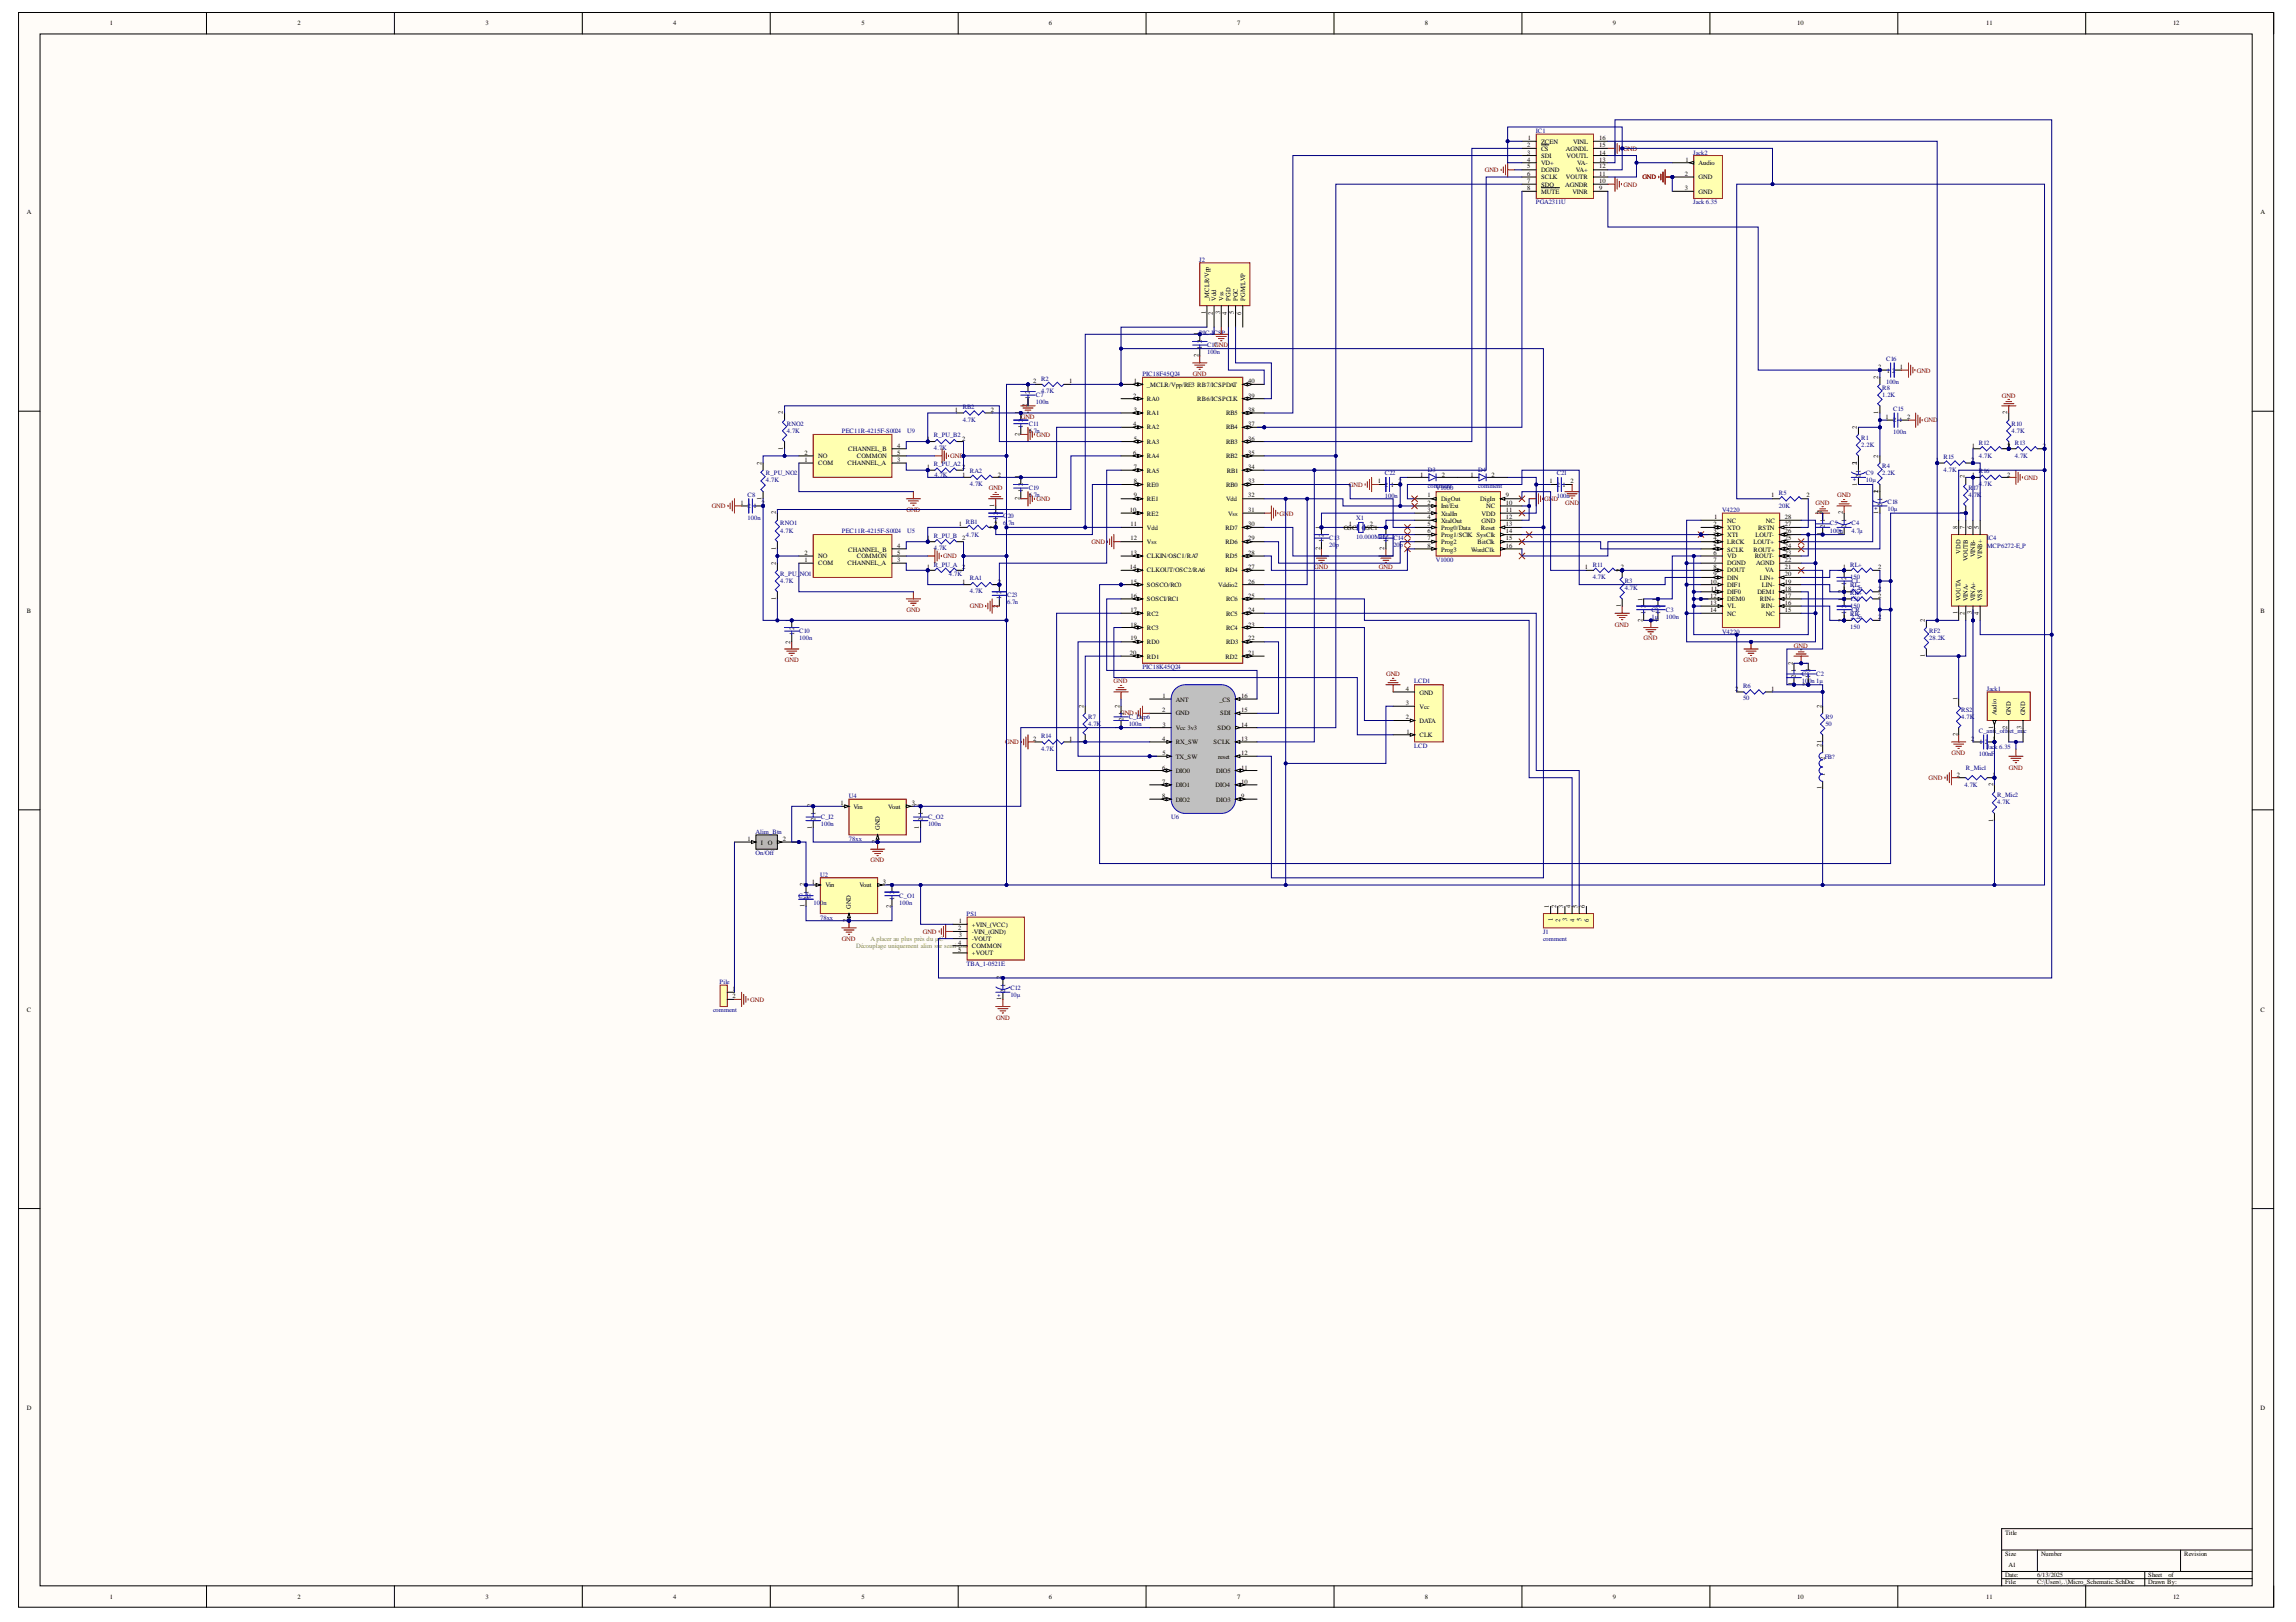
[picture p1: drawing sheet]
<svg xmlns="http://www.w3.org/2000/svg" width="297mm" height="210mm" viewBox="0 0 297 210" stroke-linecap="round" stroke-linejoin="round" font-family="sans-serif">
<defs><g id="words">
<g font-size=".8">
<text x="14.2" y="3.3">1</text>
<text x="38.5" y="3.3">2</text>
<text x="62.8" y="3.3">3</text>
<text x="87.1" y="3.3">4</text>
<text x="111.4" y="3.3">5</text>
<text x="135.7" y="3.3">6</text>
<text x="160.1" y="3.3">7</text>
<text x="184.3" y="3.3">8</text>
<text x="208.7" y="3.3">9</text>
<text x="232.5" y="3.3">10</text>
<text x="256.9" y="3.3">11</text>
<text x="281.1" y="3.3">12</text>
<text x="197.6" y="19.1">2</text>
<text x="197.6" y="20">3</text>
<text x="197.6" y="20.9">4</text>
<text x="197.6" y="21.8">5</text>
<text x="197.6" y="22.7">6</text>
<text x="197.6" y="23.6">7</text>
<text x="197.7" y="18.2">1</text>
<text x="199.4" y="18.6">ZCEN</text>
<text x="199.4" y="19.5">CS</text>
<text x="199.4" y="20.4">SDI</text>
<text x="199.4" y="21.4">VD+</text>
<text x="199.4" y="22.3">DGND</text>
<text x="199.4" y="23.2">SCLK</text>
<text x="202.6" y="19.5">AGNDL</text>
<text x="202.6" y="23.2">VOUTR</text>
<text x="202.7" y="20.4">VOUTL</text>
<text x="203.5" y="18.6">VINL</text>
<text x="203.9" y="22.3">VA+</text>
<text x="204" y="21.4">VA-</text>
<text x="206.9" y="18.2">16</text>
<text x="206.9" y="19.1">15</text>
<text x="206.9" y="20">14</text>
<text x="206.9" y="20.9">13</text>
<text x="206.9" y="21.8">12</text>
<text x="206.9" y="22.7">11</text>
<text x="206.9" y="23.6">10</text>
<text x="218" y="22.7">2</text>
<text x="218.1" y="20.9">1</text>
<text x="219.7" y="21.4">Audio</text>
<text x="219.7" y="23.2">GND</text>
<text x="3.5" y="27.7">A</text>
<text x="197.6" y="24.6">8</text>
<text x="199.4" y="24.2">SDO</text>
<text x="199.4" y="25.1">MUTE</text>
<text x="202.5" y="24.2">AGNDR</text>
<text x="203.4" y="25.1">VINR</text>
<text x="206.9" y="24.6">9</text>
<text x="218" y="24.6">3</text>
<text x="219.7" y="25.1">GND</text>
<text x="292.5" y="27.7">A</text>
<text x="156" y="40.6" transform="rotate(-90 156 40.6)">1</text>
<text x="156.4" y="38.9" transform="rotate(-90 156.4 38.9)">_MCLR/Vpp</text>
<text x="156.9" y="40.7" transform="rotate(-90 156.9 40.7)">2</text>
<text x="157.3" y="38.9" transform="rotate(-90 157.3 38.9)">Vdd</text>
<text x="157.9" y="40.6" transform="rotate(-90 157.9 40.6)">3</text>
<text x="158.3" y="38.9" transform="rotate(-90 158.3 38.9)">Vss</text>
<text x="158.7" y="40.7" transform="rotate(-90 158.7 40.7)">4</text>
<text x="159.2" y="38.9" transform="rotate(-90 159.2 38.9)">PGD</text>
<text x="159.6" y="40.6" transform="rotate(-90 159.6 40.6)">5</text>
<text x="160.1" y="38.9" transform="rotate(-90 160.1 38.9)">PGC</text>
<text x="160.6" y="40.7" transform="rotate(-90 160.6 40.7)">6</text>
<text x="161.1" y="38.9" transform="rotate(-90 161.1 38.9)">PGM/LVP</text>
<text x="155.1" y="46.2" transform="rotate(-90 155.1 46.2)">2</text>
<text x="155.1" y="43.4" transform="rotate(-90 155.1 43.4)">1</text>
<text x="155.5" y="45.2" transform="rotate(-90 155.5 45.2)">1</text>
<text x="155.5" y="44.4" transform="rotate(-90 155.5 44.4)">2</text>
<text x="243" y="47.7">2</text>
<text x="245.8" y="47.7">1</text>
<text x="101.3" y="53.6" transform="rotate(-90 101.3 53.6)">2</text>
<text x="123.5" y="53.3">1</text>
<text x="128.2" y="53.3">2</text>
<text x="131.9" y="53.6" transform="rotate(-90 131.9 53.6)">1</text>
<text x="132.8" y="52.7" transform="rotate(-90 132.8 52.7)">2</text>
<text x="132.8" y="49.9" transform="rotate(-90 132.8 49.9)">1</text>
<text x="133.3" y="51.6" transform="rotate(-90 133.3 51.6)">1</text>
<text x="133.3" y="50.9" transform="rotate(-90 133.3 50.9)">2</text>
<text x="133.7" y="49.6">2</text>
<text x="138.3" y="49.6">1</text>
<text x="146.6" y="51.4">2</text>
<text x="146.7" y="49.6">1</text>
<text x="146.7" y="53.3">3</text>
<text x="148.4" y="50.1">_MCLR/Vpp/RE3 RB7/ICSPDAT</text>
<text x="148.4" y="51.9">RA0</text>
<text x="148.4" y="53.7">RA1</text>
<text x="154.9" y="51.9">RB6/ICSPCLK</text>
<text x="158.6" y="53.7">RB5</text>
<text x="161.5" y="49.6">40</text>
<text x="161.5" y="51.4">39</text>
<text x="161.5" y="53.3">38</text>
<text x="243" y="53.6" transform="rotate(-90 243 53.6)">1</text>
<text x="243" y="49" transform="rotate(-90 243 49)">2</text>
<text x="244.1" y="48.2">1</text>
<text x="244.8" y="48.2">2</text>
<text x="259.7" y="53.6" transform="rotate(-90 259.7 53.6)">2</text>
<text x="101.3" y="58.2" transform="rotate(-90 101.3 58.2)">1</text>
<text x="104.1" y="59.8">1</text>
<text x="104.1" y="58.9">2</text>
<text x="105.9" y="59.3">NO</text>
<text x="109.7" y="58.4">CHANNEL_B</text>
<text x="110.8" y="59.3">COMMON</text>
<text x="116.1" y="59.8">3</text>
<text x="116.1" y="57.9">4</text>
<text x="116.1" y="58.9">5</text>
<text x="119.9" y="57">1</text>
<text x="124.5" y="57">2</text>
<text x="131.9" y="56.4" transform="rotate(-90 131.9 56.4)">2</text>
<text x="132.3" y="55.3" transform="rotate(-90 132.3 55.3)">1</text>
<text x="132.3" y="54.7" transform="rotate(-90 132.3 54.7)">2</text>
<text x="146.6" y="55.2">4</text>
<text x="146.6" y="58.9">6</text>
<text x="146.7" y="57">5</text>
<text x="148.4" y="55.6">RA2</text>
<text x="148.4" y="57.4">RA3</text>
<text x="148.4" y="59.3">RA4</text>
<text x="158.6" y="55.6">RB4</text>
<text x="158.6" y="57.4">RB3</text>
<text x="158.6" y="59.3">RB2</text>
<text x="161.5" y="55.2">37</text>
<text x="161.5" y="57">36</text>
<text x="161.5" y="58.9">35</text>
<text x="240.2" y="55.5" transform="rotate(-90 240.2 55.5)">2</text>
<text x="243" y="59.2" transform="rotate(-90 243 59.2)">2</text>
<text x="243.9" y="54.2">1</text>
<text x="244.9" y="54.7">2</text>
<text x="245.7" y="54.7">1</text>
<text x="246.7" y="54.2">2</text>
<text x="250.4" y="59.8">1</text>
<text x="255" y="59.8">2</text>
<text x="255.1" y="57.9">1</text>
<text x="259.7" y="58.2" transform="rotate(-90 259.7 58.2)">1</text>
<text x="259.7" y="57.9">21</text>
<text x="264.3" y="57.9">2</text>
<text x="95.8" y="65.3">1</text>
<text x="96.7" y="65.8">2</text>
<text x="97.5" y="65.8">1</text>
<text x="98.5" y="64.7" transform="rotate(-90 98.5 64.7)">1</text>
<text x="98.5" y="60.1" transform="rotate(-90 98.5 60.1)">2</text>
<text x="98.5" y="65.3">2</text>
<text x="105.9" y="60.2">COM</text>
<text x="109.7" y="60.2">CHANNEL_A</text>
<text x="119.9" y="60.7">1</text>
<text x="124.5" y="60.7">2</text>
<text x="124.5" y="61.7">1</text>
<text x="128.6" y="65.6" transform="rotate(-90 128.6 65.6)">1</text>
<text x="129.1" y="61.7">2</text>
<text x="131.9" y="64.7" transform="rotate(-90 131.9 64.7)">2</text>
<text x="131.9" y="61.9" transform="rotate(-90 131.9 61.9)">1</text>
<text x="132.3" y="63.7" transform="rotate(-90 132.3 63.7)">1</text>
<text x="132.3" y="62.9" transform="rotate(-90 132.3 62.9)">2</text>
<text x="146.7" y="60.7">7</text>
<text x="146.7" y="62.5">8</text>
<text x="146.7" y="64.4">9</text>
<text x="148.4" y="61.2">RA5</text>
<text x="148.4" y="63">RE0</text>
<text x="148.4" y="64.9">RE1</text>
<text x="158.6" y="63">RB0</text>
<text x="158.6" y="64.9">Vdd</text>
<text x="158.7" y="61.2">RB1</text>
<text x="161.5" y="60.7">34</text>
<text x="161.5" y="62.5">33</text>
<text x="161.5" y="64.4">32</text>
<text x="178.2" y="62.5">1</text>
<text x="179.2" y="63">2</text>
<text x="179.9" y="63">1</text>
<text x="180.9" y="62.5">2</text>
<text x="183.7" y="61.7">1</text>
<text x="184.7" y="64.4">1</text>
<text x="184.7" y="65.3">2</text>
<text x="186.4" y="64.9">DigOut</text>
<text x="186.4" y="65.8">Int/Ext</text>
<text x="186.5" y="61.7">2</text>
<text x="190.2" y="61.7">1</text>
<text x="191.5" y="64.9">DigIn</text>
<text x="192.3" y="65.8">NC</text>
<text x="192.9" y="61.7">2</text>
<text x="194.8" y="64.4">9</text>
<text x="194.8" y="65.3">10</text>
<text x="200.5" y="62.5">1</text>
<text x="201.4" y="63">2</text>
<text x="202.2" y="63">1</text>
<text x="203.2" y="62.5">2</text>
<text x="229.1" y="64.4">1</text>
<text x="233.7" y="64.4">2</text>
<text x="240.2" y="62.8" transform="rotate(-90 240.2 62.8)">1</text>
<text x="240.2" y="60.1" transform="rotate(-90 240.2 60.1)">21</text>
<text x="240.7" y="61.9" transform="rotate(-90 240.7 61.9)">2</text>
<text x="240.7" y="61.2" transform="rotate(-90 240.7 61.2)">1</text>
<text x="243" y="63.8" transform="rotate(-90 243 63.8)">2</text>
<text x="243" y="63.8" transform="rotate(-90 243 63.8)">1</text>
<text x="243.5" y="65.6" transform="rotate(-90 243.5 65.6)">2</text>
<text x="243.5" y="64.8" transform="rotate(-90 243.5 64.8)">1</text>
<text x="254.2" y="61.9" transform="rotate(-90 254.2 61.9)">2</text>
<text x="255.1" y="61.7">1</text>
<text x="259.7" y="61.7">2</text>
<text x="100.4" y="71.1" transform="rotate(-90 100.4 71.1)">1</text>
<text x="100.4" y="66.6" transform="rotate(-90 100.4 66.6)">2</text>
<text x="104.1" y="71.8">2</text>
<text x="109.7" y="71.4">CHANNEL_B</text>
<text x="116.1" y="70.9">4</text>
<text x="116.1" y="71.8">5</text>
<text x="119.9" y="69.9">1</text>
<text x="124" y="68.1">1</text>
<text x="124.5" y="69.9">2</text>
<text x="128.6" y="68.4" transform="rotate(-90 128.6 68.4)">2</text>
<text x="129.1" y="67.3" transform="rotate(-90 129.1 67.3)">1</text>
<text x="129.1" y="66.6" transform="rotate(-90 129.1 66.6)">2</text>
<text x="146.2" y="66.2">10</text>
<text x="146.3" y="68.1">11</text>
<text x="146.3" y="69.9">12</text>
<text x="146.3" y="71.8">13</text>
<text x="148.4" y="66.7">RE2</text>
<text x="148.4" y="68.6">Vdd</text>
<text x="148.4" y="70.5">Vss</text>
<text x="158.5" y="68.6">RD7</text>
<text x="158.5" y="70.5">RD6</text>
<text x="158.9" y="66.7">Vss</text>
<text x="161.5" y="66.2">31</text>
<text x="161.5" y="68.1">30</text>
<text x="161.5" y="69.9">29</text>
<text x="161.5" y="71.8">28</text>
<text x="170.8" y="71.2" transform="rotate(-90 170.8 71.2)">2</text>
<text x="170.8" y="68.4" transform="rotate(-90 170.8 68.4)">1</text>
<text x="171.2" y="70.1" transform="rotate(-90 171.2 70.1)">1</text>
<text x="171.2" y="69.4" transform="rotate(-90 171.2 69.4)">2</text>
<text x="173.8" y="68.6">OSC2 OSC1</text>
<text x="174.5" y="68.1">1</text>
<text x="177.2" y="68.1">2</text>
<text x="179.1" y="71.2" transform="rotate(-90 179.1 71.2)">2</text>
<text x="179.1" y="68.4" transform="rotate(-90 179.1 68.4)">1</text>
<text x="179.6" y="70.1" transform="rotate(-90 179.6 70.1)">1</text>
<text x="179.6" y="69.4" transform="rotate(-90 179.6 69.4)">2</text>
<text x="184.7" y="66.2">3</text>
<text x="184.7" y="67.2">4</text>
<text x="184.7" y="68.1">5</text>
<text x="184.7" y="69">6</text>
<text x="184.7" y="69.9">7</text>
<text x="184.7" y="70.9">8</text>
<text x="186.4" y="66.7">XtalIn</text>
<text x="186.4" y="67.7">XtalOut</text>
<text x="186.4" y="68.6">Prog0/Data</text>
<text x="186.4" y="69.5">Prog1/SClK SysClk</text>
<text x="186.4" y="70.5">Prog2</text>
<text x="186.4" y="71.4">Prog3</text>
<text x="190.3" y="71.4">WordClk</text>
<text x="191.2" y="70.5">BitClk</text>
<text x="191.6" y="68.6">Reset</text>
<text x="191.7" y="66.7">VDD</text>
<text x="191.7" y="67.7">GND</text>
<text x="194.8" y="66.2">11</text>
<text x="194.8" y="67.2">12</text>
<text x="194.8" y="68.1">13</text>
<text x="194.8" y="69">14</text>
<text x="194.8" y="69.9">15</text>
<text x="194.8" y="70.9">16</text>
<text x="221.7" y="68.1">2</text>
<text x="221.7" y="69">3</text>
<text x="221.7" y="69.9">4</text>
<text x="221.7" y="70.9">5</text>
<text x="221.7" y="71.8">6</text>
<text x="221.8" y="67.2">1</text>
<text x="223.5" y="67.7">NC</text>
<text x="223.5" y="68.6">XTO</text>
<text x="223.5" y="69.5">XTI</text>
<text x="223.5" y="70.5">LRCK</text>
<text x="223.5" y="71.4">SCLK</text>
<text x="226.8" y="71.4">ROUT+</text>
<text x="226.8" y="70.5">LOUT+</text>
<text x="227.1" y="69.5">LOUT-</text>
<text x="227.4" y="68.6">RSTN</text>
<text x="228.5" y="67.7">NC</text>
<text x="230.9" y="71.8">23</text>
<text x="230.9" y="70.9">24</text>
<text x="230.9" y="69.9">25</text>
<text x="230.9" y="69">26</text>
<text x="230.9" y="68.1">27</text>
<text x="230.9" y="67.2">28</text>
<text x="235.6" y="69.3" transform="rotate(-90 235.6 69.3)">1</text>
<text x="235.6" y="66.6" transform="rotate(-90 235.6 66.6)">2</text>
<text x="236.1" y="68.3" transform="rotate(-90 236.1 68.3)">2</text>
<text x="236.1" y="67.6" transform="rotate(-90 236.1 67.6)">1</text>
<text x="238.4" y="69.3" transform="rotate(-90 238.4 69.3)">1</text>
<text x="238.4" y="66.6" transform="rotate(-90 238.4 66.6)">2</text>
<text x="238.9" y="68.3" transform="rotate(-90 238.9 68.3)">2</text>
<text x="238.9" y="67.6" transform="rotate(-90 238.9 67.6)">1</text>
<text x="243" y="66.6" transform="rotate(-90 243 66.6)">1</text>
<text x="253.2" y="68.4" transform="rotate(-90 253.2 68.4)">8</text>
<text x="253.7" y="71.6" transform="rotate(-90 253.7 71.6)">VDD</text>
<text x="254.2" y="68.4" transform="rotate(-90 254.2 68.4)">7</text>
<text x="254.2" y="66.6" transform="rotate(-90 254.2 66.6)">1</text>
<text x="255.1" y="68.4" transform="rotate(-90 255.1 68.4)">6</text>
<text x="256" y="68.4" transform="rotate(-90 256 68.4)">5</text>
<text x="100.4" y="77.6" transform="rotate(-90 100.4 77.6)">1</text>
<text x="100.4" y="73.1" transform="rotate(-90 100.4 73.1)">2</text>
<text x="104.1" y="72.7">1</text>
<text x="105.9" y="73.2">COM</text>
<text x="105.9" y="72.2">NO</text>
<text x="109.7" y="73.2">CHANNEL_A</text>
<text x="110.8" y="72.2">COMMON</text>
<text x="116.1" y="72.7">3</text>
<text x="119.9" y="73.7">1</text>
<text x="124.5" y="73.7">2</text>
<text x="124.5" y="75.5">1</text>
<text x="129.1" y="75.9" transform="rotate(-90 129.1 75.9)">1</text>
<text x="129.1" y="75.5">2</text>
<text x="129.5" y="77.5" transform="rotate(-90 129.5 77.5)">1</text>
<text x="129.5" y="76.9" transform="rotate(-90 129.5 76.9)">2</text>
<text x="146.2" y="73.7">14</text>
<text x="146.3" y="75.5">15</text>
<text x="146.3" y="77.4">16</text>
<text x="148.4" y="72.2">CLKIN/OSC1/RA7</text>
<text x="148.4" y="74.1">CLKOUT/OSC2/RA6</text>
<text x="148.4" y="75.9">SOSCO/RC0</text>
<text x="148.4" y="77.8">SOSCI/RC1</text>
<text x="157.6" y="75.9">Vddio2</text>
<text x="158.5" y="72.2">RD5</text>
<text x="158.5" y="74.1">RD4</text>
<text x="158.6" y="77.8">RC6</text>
<text x="161.5" y="73.7">27</text>
<text x="161.5" y="75.5">26</text>
<text x="161.5" y="77.4">25</text>
<text x="205" y="73.7">1</text>
<text x="209.7" y="74" transform="rotate(-90 209.7 74)">2</text>
<text x="209.7" y="73.7">2</text>
<text x="212.5" y="77.7" transform="rotate(-90 212.5 77.7)">1</text>
<text x="214.3" y="77.7" transform="rotate(-90 214.3 77.7)">1</text>
<text x="221.3" y="75.5">10</text>
<text x="221.3" y="77.4">12</text>
<text x="221.4" y="76.4">11</text>
<text x="221.7" y="72.7">7</text>
<text x="221.7" y="73.7">8</text>
<text x="221.7" y="74.6">9</text>
<text x="223.5" y="72.2">VD</text>
<text x="223.5" y="73.2">DGND</text>
<text x="223.5" y="74.1">DOUT</text>
<text x="223.5" y="75">DIN</text>
<text x="223.5" y="75.9">DIF1</text>
<text x="223.5" y="76.9">DIF0</text>
<text x="223.5" y="77.8">DEM0</text>
<text x="227" y="72.2">ROUT-</text>
<text x="227.2" y="73.2">AGND</text>
<text x="227.4" y="76.9">DEM1</text>
<text x="227.7" y="77.8">RIN+</text>
<text x="227.7" y="75">LIN+</text>
<text x="227.9" y="75.9">LIN-</text>
<text x="228.4" y="74.1">VA</text>
<text x="230.9" y="77.4">17</text>
<text x="230.9" y="76.4">18</text>
<text x="230.9" y="75.5">19</text>
<text x="230.9" y="74.6">20</text>
<text x="230.9" y="73.7">21</text>
<text x="230.9" y="72.7">22</text>
<text x="238.4" y="77.7" transform="rotate(-90 238.4 77.7)">1</text>
<text x="238.4" y="76.8" transform="rotate(-90 238.4 76.8)">2</text>
<text x="238.4" y="74" transform="rotate(-90 238.4 74)">1</text>
<text x="238.4" y="73.7">1</text>
<text x="238.4" y="76.4">1</text>
<text x="238.4" y="77.4">1</text>
<text x="238.9" y="75.7" transform="rotate(-90 238.9 75.7)">1</text>
<text x="238.9" y="75" transform="rotate(-90 238.9 75)">2</text>
<text x="243" y="73.7">2</text>
<text x="243" y="76.4">2</text>
<text x="243" y="77.4">2</text>
<text x="253.7" y="77.8" transform="rotate(-90 253.7 77.8)">VOUTA</text>
<text x="254.6" y="77.8" transform="rotate(-90 254.6 77.8)">VINA-</text>
<text x="254.6" y="72.6" transform="rotate(-90 254.6 72.6)">VOUTB</text>
<text x="255.5" y="77.8" transform="rotate(-90 255.5 77.8)">VINA+</text>
<text x="255.5" y="72.1" transform="rotate(-90 255.5 72.1)">VINB-</text>
<text x="256.4" y="77.8" transform="rotate(-90 256.4 77.8)">VSS</text>
<text x="256.4" y="72.3" transform="rotate(-90 256.4 72.3)">VINB+</text>
<text x="3.5" y="79.3">B</text>
<text x="102.2" y="83.3" transform="rotate(-90 102.2 83.3)">2</text>
<text x="102.2" y="80.5" transform="rotate(-90 102.2 80.5)">1</text>
<text x="102.7" y="82.2" transform="rotate(-90 102.7 82.2)">1</text>
<text x="102.7" y="81.5" transform="rotate(-90 102.7 81.5)">2</text>
<text x="129.1" y="78.6" transform="rotate(-90 129.1 78.6)">2</text>
<text x="146.3" y="79.2">17</text>
<text x="146.3" y="81.1">18</text>
<text x="146.3" y="82.9">19</text>
<text x="148.4" y="79.7">RC2</text>
<text x="148.4" y="81.5">RC3</text>
<text x="148.4" y="83.4">RD0</text>
<text x="158.6" y="79.7">RC5</text>
<text x="158.6" y="81.5">RC4</text>
<text x="158.6" y="83.4">RD3</text>
<text x="161.5" y="79.2">24</text>
<text x="161.5" y="81.1">23</text>
<text x="161.5" y="82.9">22</text>
<text x="209.7" y="78.6" transform="rotate(-90 209.7 78.6)">1</text>
<text x="212.5" y="80.5" transform="rotate(-90 212.5 80.5)">2</text>
<text x="212.9" y="79.4" transform="rotate(-90 212.9 79.4)">1</text>
<text x="212.9" y="78.7" transform="rotate(-90 212.9 78.7)">2</text>
<text x="214.3" y="80.5" transform="rotate(-90 214.3 80.5)">2</text>
<text x="214.8" y="79.4" transform="rotate(-90 214.8 79.4)">1</text>
<text x="214.8" y="78.7" transform="rotate(-90 214.8 78.7)">2</text>
<text x="221.3" y="78.3">13</text>
<text x="221.3" y="79.2">14</text>
<text x="223.5" y="78.7">VL</text>
<text x="223.5" y="79.7">NC</text>
<text x="227.9" y="78.7">RIN-</text>
<text x="228.5" y="79.7">NC</text>
<text x="230.9" y="79.2">15</text>
<text x="230.9" y="78.3">16</text>
<text x="238.4" y="80.5" transform="rotate(-90 238.4 80.5)">2</text>
<text x="238.4" y="80.2">1</text>
<text x="238.9" y="79.4" transform="rotate(-90 238.9 79.4)">1</text>
<text x="238.9" y="78.7" transform="rotate(-90 238.9 78.7)">2</text>
<text x="243" y="80.2">2</text>
<text x="249" y="80.5" transform="rotate(-90 249 80.5)">2</text>
<text x="253.2" y="79.5" transform="rotate(-90 253.2 79.5)">1</text>
<text x="254.2" y="79.6" transform="rotate(-90 254.2 79.6)">2</text>
<text x="255.1" y="79.5" transform="rotate(-90 255.1 79.5)">3</text>
<text x="256" y="79.6" transform="rotate(-90 256 79.6)">4</text>
<text x="292.5" y="79.3">B</text>
<text x="146.2" y="84.7">20</text>
<text x="148.4" y="85.2">RD1</text>
<text x="158.5" y="85.2">RD2</text>
<text x="161.5" y="84.7">21</text>
<text x="181.9" y="89.4">4</text>
<text x="183.6" y="89.9">GND</text>
<text x="224.5" y="89.4">2</text>
<text x="229.1" y="89.4">1</text>
<text x="231.9" y="88.7" transform="rotate(-90 231.9 88.7)">1</text>
<text x="231.9" y="86" transform="rotate(-90 231.9 86)">2</text>
<text x="232.3" y="87.8" transform="rotate(-90 232.3 87.8)">2</text>
<text x="232.3" y="87" transform="rotate(-90 232.3 87)">1</text>
<text x="233.8" y="88.8" transform="rotate(-90 233.8 88.8)">2</text>
<text x="233.8" y="86" transform="rotate(-90 233.8 86)">1</text>
<text x="234.2" y="87.7" transform="rotate(-90 234.2 87.7)">1</text>
<text x="234.2" y="87" transform="rotate(-90 234.2 87)">2</text>
<text x="249" y="85.1" transform="rotate(-90 249 85.1)">1</text>
<text x="133.7" y="95.9">2</text>
<text x="138.3" y="95.9">1</text>
<text x="140.2" y="91.6" transform="rotate(-90 140.2 91.6)">2</text>
<text x="144.8" y="94.3" transform="rotate(-90 144.8 94.3)">1</text>
<text x="144.8" y="91.6" transform="rotate(-90 144.8 91.6)">2</text>
<text x="145.3" y="93.3" transform="rotate(-90 145.3 93.3)">2</text>
<text x="145.3" y="92.6" transform="rotate(-90 145.3 92.6)">1</text>
<text x="150.3" y="92.2">2</text>
<text x="150.3" y="95.9">4</text>
<text x="150.4" y="90.3">1</text>
<text x="150.4" y="94">3</text>
<text x="152.1" y="90.8">ANT</text>
<text x="152.1" y="92.6">GND</text>
<text x="152.1" y="94.4">Vcc 3v3</text>
<text x="157.5" y="94.4">SDO</text>
<text x="157.8" y="90.8">_CS</text>
<text x="157.9" y="92.6">SDI</text>
<text x="160.6" y="95.9">13</text>
<text x="160.6" y="94">14</text>
<text x="160.6" y="92.2">15</text>
<text x="160.6" y="90.3">16</text>
<text x="181.9" y="93.1">2</text>
<text x="181.9" y="91.2">3</text>
<text x="182" y="95">1</text>
<text x="183.6" y="95.4">CLK</text>
<text x="183.6" y="93.5">DATA</text>
<text x="183.6" y="91.7">Vcc</text>
<text x="235.6" y="91.6" transform="rotate(-90 235.6 91.6)">2</text>
<text x="253.2" y="95.3" transform="rotate(-90 253.2 95.3)">2</text>
<text x="253.2" y="90.6" transform="rotate(-90 253.2 90.6)">1</text>
<text x="255" y="95.9">2</text>
<text x="257.8" y="95.9">1</text>
<text x="257.9" y="94.3" transform="rotate(-90 257.9 94.3)">1</text>
<text x="258.3" y="92.6" transform="rotate(-90 258.3 92.6)">Audio</text>
<text x="259.7" y="94.4" transform="rotate(-90 259.7 94.4)">2</text>
<text x="260.2" y="92.6" transform="rotate(-90 260.2 92.6)">GND</text>
<text x="261.5" y="94.4" transform="rotate(-90 261.5 94.4)">3</text>
<text x="262" y="92.6" transform="rotate(-90 262 92.6)">GND</text>
<text x="140.2" y="96.1" transform="rotate(-90 140.2 96.1)">1</text>
<text x="150.3" y="99.6">6</text>
<text x="150.3" y="101.5">7</text>
<text x="150.4" y="97.7">5</text>
<text x="152.1" y="96.3">RX_SW</text>
<text x="152.1" y="98.2">TX_SW</text>
<text x="152.1" y="100">DIO0</text>
<text x="152.1" y="101.9">DIO1</text>
<text x="157" y="96.3">SCLK</text>
<text x="157.3" y="101.9">DIO4</text>
<text x="157.3" y="100">DIO5</text>
<text x="157.6" y="98.2">reset</text>
<text x="160.6" y="101.5">10</text>
<text x="160.6" y="99.6">11</text>
<text x="160.6" y="97.7">12</text>
<text x="235.6" y="96.6" transform="rotate(-90 235.6 96.6)">21</text>
<text x="236.1" y="100.4" transform="rotate(-90 236.1 100.4)">1</text>
<text x="236.1" y="98.4" transform="rotate(-90 236.1 98.4)">2</text>
<text x="253.1" y="100.5">2</text>
<text x="256.1" y="96.3">1</text>
<text x="256.8" y="96.3">2</text>
<text x="257.8" y="100.5">1</text>
<text x="257.9" y="101.7" transform="rotate(-90 257.9 101.7)">2</text>
<text x="105" y="107.3" transform="rotate(-90 105 107.3)">1</text>
<text x="105" y="104.5" transform="rotate(-90 105 104.5)">2</text>
<text x="105.5" y="106.3" transform="rotate(-90 105.5 106.3)">2</text>
<text x="105.5" y="105.5" transform="rotate(-90 105.5 105.5)">1</text>
<text x="108.7" y="104.2">1</text>
<text x="110.4" y="104.7">Vin</text>
<text x="113.8" y="107.4" transform="rotate(-90 113.8 107.4)">GND</text>
<text x="114.9" y="104.7">Vout</text>
<text x="117.9" y="104.2">3</text>
<text x="118.9" y="107.3" transform="rotate(-90 118.9 107.3)">1</text>
<text x="118.9" y="104.5" transform="rotate(-90 118.9 104.5)">2</text>
<text x="119.4" y="106.3" transform="rotate(-90 119.4 106.3)">2</text>
<text x="119.4" y="105.5" transform="rotate(-90 119.4 105.5)">1</text>
<text x="150.3" y="103.2">8</text>
<text x="152.1" y="103.7">DIO2</text>
<text x="157.3" y="103.7">DIO3</text>
<text x="160.6" y="103.2">9</text>
<text x="235.6" y="102.1" transform="rotate(-90 235.6 102.1)">1</text>
<text x="257.9" y="106.4" transform="rotate(-90 257.9 106.4)">1</text>
<text x="96.7" y="108.8">1</text>
<text x="98.4" y="109.3">I</text>
<text x="99.3" y="109.3">O</text>
<text x="101.3" y="108.8">2</text>
<text x="113.4" y="109.1" transform="rotate(-90 113.4 109.1)">2</text>
<text x="104.1" y="117.4" transform="rotate(-90 104.1 117.4)">1</text>
<text x="104.1" y="114.7" transform="rotate(-90 104.1 114.7)">2</text>
<text x="104.6" y="116.5" transform="rotate(-90 104.6 116.5)">2</text>
<text x="104.6" y="115.7" transform="rotate(-90 104.6 115.7)">1</text>
<text x="105" y="114.4">1</text>
<text x="106.8" y="114.8">Vin</text>
<text x="109.7" y="119.4" transform="rotate(-90 109.7 119.4)">2</text>
<text x="110.1" y="117.6" transform="rotate(-90 110.1 117.6)">GND</text>
<text x="111.2" y="114.8">Vout</text>
<text x="114.2" y="114.4">3</text>
<text x="115.2" y="117.5" transform="rotate(-90 115.2 117.5)">2</text>
<text x="115.2" y="114.7" transform="rotate(-90 115.2 114.7)">1</text>
<text x="115.7" y="116.4" transform="rotate(-90 115.7 116.4)">1</text>
<text x="115.7" y="115.7" transform="rotate(-90 115.7 115.7)">2</text>
<text x="124" y="119.5">1</text>
<text x="125.7" y="120">+VIN_(VCC)</text>
<text x="200.4" y="117.5" transform="rotate(-90 200.4 117.5)">1</text>
<text x="200.9" y="119.2" transform="rotate(-90 200.9 119.2)">1</text>
<text x="201.3" y="117.5" transform="rotate(-90 201.3 117.5)">2</text>
<text x="201.8" y="119.3" transform="rotate(-90 201.8 119.3)">2</text>
<text x="202.2" y="117.5" transform="rotate(-90 202.2 117.5)">3</text>
<text x="202.8" y="119.2" transform="rotate(-90 202.8 119.2)">3</text>
<text x="203.2" y="117.5" transform="rotate(-90 203.2 117.5)">4</text>
<text x="203.7" y="119.3" transform="rotate(-90 203.7 119.3)">4</text>
<text x="204.1" y="117.5" transform="rotate(-90 204.1 117.5)">5</text>
<text x="204.6" y="119.2" transform="rotate(-90 204.6 119.2)">5</text>
<text x="205" y="117.5" transform="rotate(-90 205 117.5)">6</text>
<text x="205.5" y="119.3" transform="rotate(-90 205.5 119.3)">6</text>
<text x="124" y="120.4">2</text>
<text x="124" y="122.2">4</text>
<text x="124" y="123.2">5</text>
<text x="124" y="121.3">3</text>
<text x="125.7" y="120.9">-VIN_(GND)</text>
<text x="125.7" y="121.8">-VOUT</text>
<text x="125.7" y="122.7">COMs</text>
<text x="125.7" y="123.6">+VOUT</text>
<text x="3.5" y="130.9">C</text>
<text x="94.8" y="128.2">1</text>
<text x="94.8" y="129.2">2</text>
<text x="129.5" y="129.4" transform="rotate(-90 129.5 129.4)">1</text>
<text x="129.5" y="126.7" transform="rotate(-90 129.5 126.7)">2</text>
<text x="130" y="128.5" transform="rotate(-90 130 128.5)">2</text>
<text x="130" y="127.7" transform="rotate(-90 130 127.7)">1</text>
<text x="292.5" y="130.9">C</text>
<text x="3.5" y="182.5">D</text>
<text x="292.5" y="182.5">D</text>
<text x="259.4" y="198.6">Title</text>
<text x="259.4" y="201.4">Size</text>
<text x="259.8" y="202.8">A1</text>
<text x="264.1" y="201.4">Number</text>
<text x="282.6" y="201.4">Revision</text>
<text x="14.2" y="206.9">1</text>
<text x="38.5" y="206.9">2</text>
<text x="62.8" y="206.9">3</text>
<text x="87.1" y="206.9">4</text>
<text x="111.4" y="206.9">5</text>
<text x="135.7" y="206.9">6</text>
<text x="160.1" y="206.9">7</text>
<text x="184.3" y="206.9">8</text>
<text x="208.7" y="206.9">9</text>
<text x="232.5" y="206.9">10</text>
<text x="256.9" y="206.9">11</text>
<text x="259.4" y="204.1">Date:</text>
<text x="259.4" y="205">File:</text>
<text x="263.5" y="204.1">6/13/2025</text>
<text x="263.5" y="205">C:\Users\..\Micro_Schematic.SchDoc</text>
<text x="277.9" y="204.1">Sheet</text>
<text x="277.9" y="205">Drawn By:</text>
<text x="280.5" y="204.1">of</text>
<text x="281.1" y="206.9">12</text>
</g>
<g font-size=".8" fill="#000080">
<text x="198.7" y="17.2">IC1</text>
<text x="219.1" y="20">Jack2</text>
<text x="198.7" y="26.4">PGA2311U</text>
<text x="219.1" y="26.4">Jack 6.35</text>
<text x="155.2" y="33.9">J2</text>
<text x="155.2" y="43.3">PIC-ICSP</text>
<text x="156.2" y="45.8">100n</text>
<text x="156.2" y="44.9">C17</text>
<text x="244" y="46.7">C16</text>
<text x="124.5" y="53">RB2</text>
<text x="134" y="52.3">100n</text>
<text x="134" y="51.4">C7</text>
<text x="134.7" y="50.9">4.7K</text>
<text x="134.7" y="49.2">R2</text>
<text x="147.8" y="48.7">PIC18F45Q24</text>
<text x="243.5" y="51.4">1.2K</text>
<text x="243.5" y="50.4">R8</text>
<text x="244" y="49.7">100n</text>
<text x="244.9" y="53.2">C15</text>
<text x="101.8" y="56">4.7K</text>
<text x="101.8" y="55.1">RNO2</text>
<text x="108.9" y="56.1">PEC11R-4215F-S0024</text>
<text x="117.4" y="56.1">U9</text>
<text x="120.8" y="58.3">4.7K</text>
<text x="120.8" y="56.6">R_PU_B2</text>
<text x="124.5" y="54.6">4.7K</text>
<text x="133.1" y="56">6.7n</text>
<text x="133.1" y="55.1">C11</text>
<text x="240.8" y="57.9">2.2K</text>
<text x="240.8" y="56.9">R1</text>
<text x="244.9" y="56.2">100n</text>
<text x="251.5" y="59.4">R15</text>
<text x="256" y="59.2">4.7K</text>
<text x="256" y="57.5">R12</text>
<text x="260.2" y="56">4.7K</text>
<text x="260.2" y="55.1">R10</text>
<text x="260.7" y="59.2">4.7K</text>
<text x="260.7" y="57.5">R13</text>
<text x="96.7" y="64.3">C8</text>
<text x="99.1" y="62.4">4.7K</text>
<text x="99.1" y="61.5">R_PU_NO2</text>
<text x="120.8" y="60.3">R_PU_A2</text>
<text x="120.9" y="61.7">4.7K</text>
<text x="125.5" y="62.9">4.7K</text>
<text x="125.5" y="61.2">RA2</text>
<text x="133.1" y="64.3">6.7n</text>
<text x="133.1" y="63.4">C19</text>
<text x="179.2" y="64.5">100n</text>
<text x="179.2" y="61.5">C22</text>
<text x="184.7" y="61.1">D3</text>
<text x="184.7" y="63.1">comment</text>
<text x="185.8" y="63.4">V1000</text>
<text x="191.3" y="61.1">D4</text>
<text x="191.3" y="63.1">comment</text>
<text x="201.4" y="64.5">100n</text>
<text x="201.4" y="61.5">C21</text>
<text x="230.1" y="65.7">20K</text>
<text x="230.1" y="64">R5</text>
<text x="241.4" y="62.4">10µ</text>
<text x="241.4" y="61.5">C9</text>
<text x="243.5" y="61.5">2.2K</text>
<text x="243.5" y="60.6">R4</text>
<text x="244.2" y="65.2">C18</text>
<text x="251.5" y="61.1">4.7K</text>
<text x="254.7" y="64.3">4.</text>
<text x="254.7" y="63.4">R</text>
<text x="255.3" y="63.4">17</text>
<text x="255.3" y="64.3">7K</text>
<text x="256" y="62.9">4.7K</text>
<text x="256" y="61.2">R16</text>
<text x="96.7" y="67.2">100n</text>
<text x="101" y="68.9">4.7K</text>
<text x="101" y="68">RNO1</text>
<text x="108.9" y="69">PEC11R-4215F-S0024</text>
<text x="117.4" y="69">U5</text>
<text x="120.8" y="71.2">4.7K</text>
<text x="120.8" y="69.6">R_PU_B</text>
<text x="125" y="69.4">4.7K</text>
<text x="125" y="67.7">RB1</text>
<text x="129.8" y="68">6.</text>
<text x="129.8" y="67.1">C</text>
<text x="130.4" y="67.1">20</text>
<text x="130.5" y="68">7n</text>
<text x="172" y="70.8">20p</text>
<text x="172" y="69.9">C1</text>
<text x="172.9" y="69.9">3</text>
<text x="175.4" y="67.3">X1</text>
<text x="175.4" y="69.8">10.000MHz</text>
<text x="180.3" y="70.8">20p</text>
<text x="180.3" y="69.9">C14</text>
<text x="222.8" y="66.2">V4220</text>
<text x="236.7" y="68.9">100n</text>
<text x="236.7" y="68">C5</text>
<text x="239.5" y="68.9">4.7µ</text>
<text x="239.5" y="68">C4</text>
<text x="244.2" y="66.1">10µ</text>
<text x="257" y="69.9">I</text>
<text x="257" y="70.9">MCP6272-E_P</text>
<text x="257.3" y="69.9">C4</text>
<text x="101" y="75.4">4.7K</text>
<text x="101" y="74.5">R_PU_NO1</text>
<text x="120.8" y="73.3">R_PU_A</text>
<text x="122.8" y="74.6">4.7K</text>
<text x="125.5" y="76.8">4.7K</text>
<text x="125.5" y="75.1">RA1</text>
<text x="130.3" y="77.3">C23</text>
<text x="185.8" y="72.7">V1000</text>
<text x="206" y="74.9">4.7K</text>
<text x="206" y="73.3">R11</text>
<text x="210.2" y="76.4">4.7K</text>
<text x="210.2" y="75.4">R3</text>
<text x="239.4" y="74.9">150</text>
<text x="239.4" y="73.3">RL+</text>
<text x="239.4" y="77.7">150</text>
<text x="239.4" y="76">RL-</text>
<text x="239.4" y="77">RR+</text>
<text x="239.5" y="76.4">2.2n</text>
<text x="239.5" y="75.4">CL</text>
<text x="103.4" y="82.8">100n</text>
<text x="103.4" y="81.9">C10</text>
<text x="130.3" y="78.2">6.7n</text>
<text x="213.7" y="80.1">1µ</text>
<text x="213.7" y="79.2">C?</text>
<text x="215.5" y="80.1">100n</text>
<text x="215.5" y="79.2">C3</text>
<text x="222.8" y="82">V4220</text>
<text x="239.4" y="78.6">150</text>
<text x="239.4" y="81.4">150</text>
<text x="239.4" y="79.7">RR-</text>
<text x="239.4" y="80.2">2.2n</text>
<text x="239.5" y="79.2">CR</text>
<text x="249.6" y="82.8">28.2K</text>
<text x="249.6" y="81.9">RF2</text>
<text x="147.8" y="86.6">PIC18K45Q24</text>
<text x="183" y="88.4">LCD1</text>
<text x="225.5" y="89">R6</text>
<text x="233.1" y="88.4">100n 1µ</text>
<text x="233.1" y="87.4">C1</text>
<text x="235" y="87.4">C2</text>
<text x="257" y="89.4">Jack1</text>
<text x="134.7" y="95.5">R14</text>
<text x="140.8" y="93.9">4.7K</text>
<text x="140.8" y="93">R7</text>
<text x="146" y="93.9">100n</text>
<text x="146" y="93">C_Dcp6</text>
<text x="225.5" y="90.6">50</text>
<text x="236.1" y="93.9">50</text>
<text x="236.1" y="93">R9</text>
<text x="253.7" y="93">4.7K</text>
<text x="253.7" y="92.1">RS2</text>
<text x="256" y="94.9">C_ant</text>
<text x="258" y="94.9">i</text>
<text x="258.3" y="94.9">_offs</text>
<text x="260" y="94.9">et_mi</text>
<text x="261.8" y="94.9">c</text>
<text x="134.7" y="97.1">4.7K</text>
<text x="183" y="96.8">LCD</text>
<text x="236.1" y="98.2">FB?</text>
<text x="254.2" y="101.8">4.7K</text>
<text x="254.3" y="99.6">R_Mic1</text>
<text x="256" y="97.8">100nF</text>
<text x="257" y="97">Jac</text>
<text x="258" y="97">k 6.35</text>
<text x="97.7" y="107.9">Alim_Btn</text>
<text x="106.2" y="106.9">100n</text>
<text x="106.2" y="105.9">C_I2</text>
<text x="109.8" y="103.2">U4</text>
<text x="120.1" y="106.9">100n</text>
<text x="120.1" y="105.9">C_O2</text>
<text x="151.5" y="106">U6</text>
<text x="258.4" y="104.1">4.7K</text>
<text x="258.4" y="103.1">R_Mic2</text>
<text x="97.7" y="110.7">On/Off</text>
<text x="106.1" y="113.5">U2</text>
<text x="109.8" y="108.8">78xx</text>
<text x="103.3" y="116.2">C_I1</text>
<text x="105.3" y="117.1">100n</text>
<text x="106.1" y="119">78xx</text>
<text x="116.3" y="117.1">100n</text>
<text x="116.3" y="116.2">C_O1</text>
<text x="125.1" y="118.5">PS1</text>
<text x="125.1" y="125">TBA_1-0521E</text>
<text x="199.6" y="120.9">J1</text>
<text x="199.6" y="121.8">comment</text>
<text x="92.2" y="131">comment</text>
<text x="93.1" y="127.3">Pile</text>
<text x="130.7" y="129.1">10µ</text>
<text x="130.7" y="128.2">C12</text>
</g>
<g font-size=".8" fill="#800000">
<text x="192.1" y="22.3">GND</text>
<text x="210" y="19.5">GND</text>
<text x="212.5" y="23.2">GND</text>
<text x="210" y="24.2">GND</text>
<text x="157.1" y="44.9">GND</text>
<text x="154.3" y="48.7">GND</text>
<text x="248" y="48.2">GND</text>
<text x="259" y="51.4">GND</text>
<text x="122.9" y="59.3">GND</text>
<text x="132.1" y="54.2">GND</text>
<text x="134.1" y="56.5">GND</text>
<text x="248.9" y="54.7">GND</text>
<text x="92.1" y="65.8">GND</text>
<text x="127.9" y="63.4">GND</text>
<text x="134.1" y="64.9">GND</text>
<text x="174.5" y="63">GND</text>
<text x="199.8" y="64.9">GND</text>
<text x="202.5" y="65.3">GND</text>
<text x="234.9" y="65.3">GND</text>
<text x="237.7" y="64.4">GND</text>
<text x="261.9" y="62.1">GND</text>
<text x="117.3" y="66.2">GND</text>
<text x="141.2" y="70.5">GND</text>
<text x="165.5" y="66.7">GND</text>
<text x="122" y="72.2">GND</text>
<text x="170" y="73.7">GND</text>
<text x="178.4" y="73.7">GND</text>
<text x="117.3" y="79.2">GND</text>
<text x="125.5" y="78.7">GND</text>
<text x="208.9" y="81.1">GND</text>
<text x="212.6" y="82.9">GND</text>
<text x="232.1" y="83.8">GND</text>
<text x="101.5" y="85.7">GND</text>
<text x="144.1" y="88.4">GND</text>
<text x="179.3" y="87.5">GND</text>
<text x="225.6" y="85.7">GND</text>
<text x="144.9" y="92.6">GND</text>
<text x="130" y="96.3">GND</text>
<text x="249.5" y="100.9">GND</text>
<text x="252.5" y="97.7">GND</text>
<text x="259.9" y="99.6">GND</text>
<text x="112.6" y="111.6">GND</text>
<text x="108.9" y="121.8">GND</text>
<text x="119.4" y="120.9">GND</text>
<text x="97.1" y="129.7">GND</text>
<text x="128.9" y="132">GND</text>
</g>
<g font-size=".8" fill="#6aa84f">
<text x="110.8" y="122.7">Découplage uniquement alim sur semi-conducteurMON</text>
<text x="112.6" y="121.8">A placer au plus près du µ</text>
<text x="121.5" y="121.8">C</text>
</g>
<g font-size=".7" fill="#000080">
<text x="240.1" y="61.8" transform="rotate(-180 240.1 61.8)">+</text>
<text x="242.9" y="65.6" transform="rotate(-180 242.9 65.6)">+</text>
<text x="238.3" y="68.4" transform="rotate(-180 238.3 68.4)">+</text>
<text x="129.4" y="128.6" transform="rotate(-180 129.4 128.6)">+</text>
</g>
</g></defs>
<path d="M2.4 1.6h291.8v206.4h-291.8z" fill-rule="evenodd" fill="#fffcf8"/>
<path d="M2.4 1.6h291.8v206.4h-291.8z" fill="none" stroke="#000" stroke-width=".13"/>
<path d="M5.2 4.4h286.2v200.8h-286.2z" fill-rule="evenodd" fill="#fffcf8"/>
<g fill="none" stroke="#000" stroke-width=".13">
<path d="M2.4 1.6h2.8M5.2 4.4h286.2v200.8h-286.2zM26.7 1.6v2.8M51 1.6v2.8M75.3 1.6v2.8M99.6 1.6v2.8M124 1.6v2.8M148.3 1.6v2.8M172.6 1.6v2.8M196.9 1.6v2.8M221.2 1.6v2.8M245.5 1.6v2.8"/>
<path d="M269.8 1.6v2.8M291.4 1.6h2.8v2.8M2.4 53.2h2.8M291.4 53.2h2.8M2.4 104.8h2.8M291.4 104.8h2.8M2.4 156.4h2.8M291.4 156.4h2.8M291.4 197.8h-32.4v7.4M26.7 205.2v2.8M51 205.2v2.8M75.3 205.2v2.8"/>
<path d="M99.7 205.2v2.8M124 205.2v2.8M148.3 205.2v2.8M172.6 205.2v2.8M196.9 205.2v2.8M221.2 205.2v2.8M245.5 205.2v2.8M259 200.6h32.4M259 203.4h32.4M259 204.3h32.4M263.6 200.6v2.8M269.8 205.2v2.8"/>
<path d="M277.5 203.4v1.8M282.1 200.6v2.8M294.2 205.2v2.8"/>
</g>
<circle cx="109.8" cy="119.2" r=".18" fill="#000080"/>
<circle cx="109.8" cy="119.2" r=".18" fill="none" stroke="#000080" stroke-width=".13"/>
<path d="M106.1 113.6h7.4v4.6h-7.4z" fill-rule="evenodd" fill="#ffffb0"/>
<path d="M106.1 113.6h7.4v4.6h-7.4z" fill="none" stroke="#800000" stroke-width=".13"/>
<path d="M105.2 114.5h.9" fill="none" stroke="#000" stroke-width=".13"/>
<path d="M105.6 114.3l.5 .2-.5 .2z" fill="#f8fcff"/>
<path d="M105.6 114.3l.5 .2-.5 .2zM109.8 118.2v1" fill="none" stroke="#000" stroke-width=".13"/>
<path d="M109.8 118.2l.2 .6h-.3z" fill="#f8fcff"/>
<path d="M109.8 118.2l.2 .6h-.3z" fill="none" stroke="#000" stroke-width=".13"/>
<circle cx="109.8" cy="119.2" r=".18" fill="#000080"/>
<circle cx="109.8" cy="119.2" r=".18" fill="none" stroke="#000080" stroke-width=".13"/>
<path d="M113.5 114.5h1" fill="none" stroke="#000" stroke-width=".13"/>
<path d="M113.5 114.3l.6 .2-.6 .2z" fill="#f8fcff"/>
<path d="M113.5 114.3l.6 .2-.6 .2z" fill="none" stroke="#000" stroke-width=".13"/>
<path d="M109.8 119.2v.9M108.9 120.1h1.9M109.2 120.4h1.3M109.5 120.6h.7M109.7 120.9h.2" fill="none" stroke="#800000" stroke-width=".13"/>
<circle cx="109.8" cy="119.2" r=".18" fill="#000080"/>
<circle cx="109.8" cy="119.2" r=".18" fill="none" stroke="#000080" stroke-width=".13"/>
<path d="M93.2 127.5h.9v2.8h-.9z" fill-rule="evenodd" fill="#ffffb0"/>
<path d="M93.2 127.5h.9v2.8h-.9z" fill="none" stroke="#800000" stroke-width=".13"/>
<path d="M94.1 128.4h.9M94.1 129.3h.9" fill="none" stroke="#000" stroke-width=".13"/>
<circle cx="104.3" cy="114.5" r=".19" fill="#000080"/>
<circle cx="104.3" cy="114.5" r=".19" fill="none" stroke="#000080" stroke-width=".13"/>
<path d="M104.3 114.5v.9M104.3 116.4v.9" fill="none" stroke="#000" stroke-width=".13"/>
<circle cx="104.3" cy="114.5" r=".19" fill="#000080"/>
<circle cx="104.3" cy="114.5" r=".19" fill="none" stroke="#000080" stroke-width=".13"/>
<path d="M103.4 116.4h1.8M103.4 115.9h1.8M104.3 115.4v.5" fill="none" stroke="#00f" stroke-width=".13"/>
<circle cx="115.4" cy="114.5" r=".19" fill="#000080"/>
<circle cx="115.4" cy="114.5" r=".19" fill="none" stroke="#000080" stroke-width=".13"/>
<path d="M115.4 114.5v.9" fill="none" stroke="#000" stroke-width=".13"/>
<circle cx="115.4" cy="114.5" r=".19" fill="#000080"/>
<circle cx="115.4" cy="114.5" r=".19" fill="none" stroke="#000080" stroke-width=".13"/>
<path d="M115.4 116.4v.9" fill="none" stroke="#000" stroke-width=".13"/>
<path d="M114.5 115.4h1.8M114.5 115.9h1.8M115.4 115.9v.5" fill="none" stroke="#00f" stroke-width=".13"/>
<circle cx="113.5" cy="109" r=".18" fill="#000080"/>
<circle cx="113.5" cy="109" r=".18" fill="none" stroke="#000080" stroke-width=".13"/>
<path d="M109.8 103.4h7.4v4.6h-7.4z" fill-rule="evenodd" fill="#ffffb0"/>
<path d="M109.8 103.4h7.4v4.6h-7.4z" fill="none" stroke="#800000" stroke-width=".13"/>
<path d="M108.9 104.3h.9" fill="none" stroke="#000" stroke-width=".13"/>
<path d="M109.3 104.2l.5 .1-.5 .2z" fill="#f8fcff"/>
<path d="M109.3 104.2l.5 .1-.5 .2zM113.5 108v1" fill="none" stroke="#000" stroke-width=".13"/>
<path d="M113.5 108l.2 .6h-.3z" fill="#f8fcff"/>
<path d="M113.5 108l.2 .6h-.3z" fill="none" stroke="#000" stroke-width=".13"/>
<circle cx="113.5" cy="109" r=".18" fill="#000080"/>
<circle cx="113.5" cy="109" r=".18" fill="none" stroke="#000080" stroke-width=".13"/>
<path d="M117.2 104.3h1" fill="none" stroke="#000" stroke-width=".13"/>
<path d="M117.2 104.2l.6 .1-.6 .2z" fill="#f8fcff"/>
<path d="M117.2 104.2l.6 .1-.6 .2z" fill="none" stroke="#000" stroke-width=".13"/>
<path d="M112.6 109.9h1.9M112.9 110.2h1.3M113.2 110.5h.7M113.4 110.7h.2M113.5 109v.9" fill="none" stroke="#800000" stroke-width=".13"/>
<circle cx="113.5" cy="109" r=".18" fill="#000080"/>
<circle cx="113.5" cy="109" r=".18" fill="none" stroke="#000080" stroke-width=".13"/>
<circle cx="119.1" cy="104.3" r=".18" fill="#000080"/>
<circle cx="119.1" cy="104.3" r=".18" fill="none" stroke="#000080" stroke-width=".13"/>
<path d="M119.1 104.3v1M119.1 106.2v.9" fill="none" stroke="#000" stroke-width=".13"/>
<circle cx="119.1" cy="104.3" r=".18" fill="#000080"/>
<circle cx="119.1" cy="104.3" r=".18" fill="none" stroke="#000080" stroke-width=".13"/>
<path d="M118.2 106.2h1.8M118.2 105.7h1.8M119.1 105.3v.4" fill="none" stroke="#00f" stroke-width=".13"/>
<circle cx="105.2" cy="104.3" r=".18" fill="#000080"/>
<circle cx="105.2" cy="104.3" r=".18" fill="none" stroke="#000080" stroke-width=".13"/>
<path d="M105.2 104.3v1M105.2 106.2v.9" fill="none" stroke="#000" stroke-width=".13"/>
<circle cx="105.2" cy="104.3" r=".18" fill="#000080"/>
<circle cx="105.2" cy="104.3" r=".18" fill="none" stroke="#000080" stroke-width=".13"/>
<path d="M104.3 106.2h1.8M104.3 105.7h1.8M105.2 105.3v.4" fill="none" stroke="#00f" stroke-width=".13"/>
<circle cx="148.7" cy="97.9" r=".18" fill="#000080"/>
<circle cx="148.7" cy="97.9" r=".18" fill="none" stroke="#000080" stroke-width=".13"/>
<path d="M152.1 89.2l.8-.5 .5-.1h4.6a1.85 1.85 0 0 1 1.8 1.9v12.9a1.85 1.85 0 0 1-1.8 1.9h-4.6a1.85 1.85 0 0 1-1.9-1.9v-12.9l.1-.5z" fill="#c0c0c0"/>
<path d="M152.1 89.2l.8-.5 .5-.1h4.6a1.85 1.85 0 0 1 1.8 1.9v12.9a1.85 1.85 0 0 1-1.8 1.9h-4.6a1.85 1.85 0 0 1-1.9-1.9v-12.9l.1-.5z" fill="none" stroke="#00f" stroke-width=".13"/>
<path d="M148.7 90.5h2.8M148.7 92.3h2.8M148.7 94.2h2.8M148.7 96h2.8" fill="none" stroke="#000" stroke-width=".13"/>
<path d="M151 95.8l.5 .2-.5 .2z" fill="#f8fcff"/>
<path d="M148.7 97.9h2.8M151 95.8l.5 .2-.5 .2z" fill="none" stroke="#000" stroke-width=".13"/>
<path d="M151 97.7l.5 .2-.5 .2z" fill="#f8fcff"/>
<path d="M151 97.7l.5 .2-.5 .2z" fill="none" stroke="#000" stroke-width=".13"/>
<circle cx="148.7" cy="97.9" r=".18" fill="#000080"/>
<circle cx="148.7" cy="97.9" r=".18" fill="none" stroke="#000080" stroke-width=".13"/>
<path d="M148.7 99.7h2.8" fill="none" stroke="#000" stroke-width=".13"/>
<path d="M151 99.5l.5 .2-.5 .2z" fill="#f8fcff"/>
<path d="M151 99.5l.5 .2-.5 .2z" fill="none" stroke="#000" stroke-width=".13"/>
<path d="M150.3 99.7l.6-.2v.4z" fill="#f8fcff"/>
<path d="M150.3 99.7l.6-.2v.4zM148.7 101.6h2.8" fill="none" stroke="#000" stroke-width=".13"/>
<path d="M151 101.4l.5 .2-.5 .2z" fill="#f8fcff"/>
<path d="M151 101.4l.5 .2-.5 .2z" fill="none" stroke="#000" stroke-width=".13"/>
<path d="M150.3 101.6l.6-.2v.4z" fill="#f8fcff"/>
<path d="M148.7 103.4h2.8M150.3 101.6l.6-.2v.4z" fill="none" stroke="#000" stroke-width=".13"/>
<path d="M151 103.2l.5 .2-.5 .2z" fill="#f8fcff"/>
<path d="M151 103.2l.5 .2-.5 .2z" fill="none" stroke="#000" stroke-width=".13"/>
<path d="M150.3 103.4l.6-.2v.4z" fill="#f8fcff"/>
<path d="M150.3 103.4l.6-.2v.4zM159.8 103.4h2.8" fill="none" stroke="#000" stroke-width=".13"/>
<path d="M159.8 103.4l.6-.2v.4z" fill="#f8fcff"/>
<path d="M159.8 103.4l.6-.2v.4z" fill="none" stroke="#000" stroke-width=".13"/>
<path d="M160.5 103.2l.6 .2-.6 .2z" fill="#f8fcff"/>
<path d="M159.8 101.6h2.8M160.5 103.2l.6 .2-.6 .2z" fill="none" stroke="#000" stroke-width=".13"/>
<path d="M159.8 101.6l.6-.2v.4z" fill="#f8fcff"/>
<path d="M159.8 101.6l.6-.2v.4z" fill="none" stroke="#000" stroke-width=".13"/>
<path d="M160.5 101.4l.6 .2-.6 .2z" fill="#f8fcff"/>
<path d="M159.8 99.7h2.8M160.5 101.4l.6 .2-.6 .2z" fill="none" stroke="#000" stroke-width=".13"/>
<path d="M159.8 99.7l.6-.2v.4z" fill="#f8fcff"/>
<path d="M159.8 99.7l.6-.2v.4z" fill="none" stroke="#000" stroke-width=".13"/>
<path d="M160.5 99.5l.6 .2-.6 .2z" fill="#f8fcff"/>
<path d="M159.8 97.9h2.8M160.5 99.5l.6 .2-.6 .2z" fill="none" stroke="#000" stroke-width=".13"/>
<path d="M159.8 97.9l.6-.2v.4z" fill="#f8fcff"/>
<path d="M159.8 97.9l.6-.2v.4zM159.8 96h2.8" fill="none" stroke="#000" stroke-width=".13"/>
<path d="M159.8 96l.6-.2v.4z" fill="#f8fcff"/>
<path d="M159.8 96l.6-.2v.4zM159.8 94.2h2.8" fill="none" stroke="#000" stroke-width=".13"/>
<path d="M159.8 94l.6 .2-.6 .1z" fill="#f8fcff"/>
<path d="M159.8 94l.6 .2-.6 .1zM159.8 92.3h2.8" fill="none" stroke="#000" stroke-width=".13"/>
<path d="M159.8 92.3l.6-.2v.4z" fill="#f8fcff"/>
<path d="M159.8 92.3l.6-.2v.4zM159.8 90.5h2.8" fill="none" stroke="#000" stroke-width=".13"/>
<path d="M159.8 90.5l.6-.2v.3z" fill="#f8fcff"/>
<path d="M159.8 90.5l.6-.2v.3z" fill="none" stroke="#000" stroke-width=".13"/>
<path d="M147 92.2v.2M147.3 91.9v.8M147.5 91.7v1.3M147.8 91.4v1.8M147.8 92.3h.9" fill="none" stroke="#800000" stroke-width=".13"/>
<path d="M198.7 17.4h7.5v8.3h-7.5z" fill-rule="evenodd" fill="#ffffb0"/>
<g fill="none" stroke="#800000" stroke-width=".13">
<path d="M198.7 17.4h7.5v8.3h-7.5zM208 19.2h.9M208.9 18.3v1.8M209.2 18.6v1.3M209.5 18.8v.8M209.8 19.1v.2M194.2 21.9v.2M194.5 21.6v.7M194.8 21.3v1.3M195 21.1v1.8M195 22h1M208 23.8h.9"/>
<path d="M208.9 22.9v1.9M209.2 23.2v1.3M209.5 23.5v.7M209.8 23.7v.2"/>
</g>
<g fill="none" stroke="#000" stroke-width=".13">
<path d="M196.9 18.3h1.8M196.9 19.2h1.8M199.4 18.7h1M206.2 18.3h1.8M206.2 19.2h1.8M196.9 20.1h1.8M196.9 21.1h1.8M196.9 22h1.8M196.9 22.9h1.8M196.9 23.8h1.8M196.9 24.8h1.8M199.4 24.3h2.3"/>
<path d="M206.2 20.1h1.8M206.2 21.1h1.8M206.2 22h1.8M206.2 22.9h1.8M206.2 23.8h1.8M206.2 24.8h1.8"/>
</g>
<path d="M105.2 69.2h10.2v5.5h-10.2z" fill-rule="evenodd" fill="#ffffb0"/>
<path d="M105.2 69.2h10.2v5.5h-10.2zM117.2 77.5h1.9M117.5 77.8h1.3M117.8 78.1h.7M118.1 78.3h.2M118.2 76.6v.9M120 72h.9M120.9 71v1.9M121.2 71.3v1.3M121.5 71.6v.7M121.8 71.9v.1" fill="none" stroke="#800000" stroke-width=".13"/>
<path d="M103.4 72.9h1.8M103.4 72h1.8M115.4 72.9h1.8M115.4 72h1.8M115.4 71h1.8" fill="none" stroke="#000" stroke-width=".13"/>
<circle cx="120" cy="70.1" r=".18" fill="#000080"/>
<circle cx="120" cy="70.1" r=".18" fill="none" stroke="#000080" stroke-width=".13"/>
<path d="M120 70.1h.9M123.7 70.1h1" fill="none" stroke="#000" stroke-width=".13"/>
<path d="M120.9 70.1l.3-.3 .6 .6 .5-.6 .6 .6 .5-.6 .3 .3" fill="none" stroke="#00f" stroke-width=".13"/>
<circle cx="120" cy="70.1" r=".18" fill="#000080"/>
<circle cx="120" cy="70.1" r=".18" fill="none" stroke="#000080" stroke-width=".13"/>
<circle cx="120" cy="73.8" r=".18" fill="#000080"/>
<circle cx="120" cy="73.8" r=".18" fill="none" stroke="#000080" stroke-width=".13"/>
<path d="M120 73.8h.9M123.7 73.8h1" fill="none" stroke="#000" stroke-width=".13"/>
<path d="M120.9 73.8l.3-.3 .6 .6 .5-.6 .6 .6 .5-.6 .3 .3" fill="none" stroke="#00f" stroke-width=".13"/>
<circle cx="120" cy="73.8" r=".18" fill="#000080"/>
<circle cx="120" cy="73.8" r=".18" fill="none" stroke="#000080" stroke-width=".13"/>
<circle cx="258" cy="96" r=".19" fill="#000080"/>
<circle cx="258" cy="96" r=".19" fill="none" stroke="#000080" stroke-width=".13"/>
<path d="M257.1 96h.9" fill="none" stroke="#000" stroke-width=".13"/>
<circle cx="258" cy="96" r=".19" fill="#000080"/>
<circle cx="258" cy="96" r=".19" fill="none" stroke="#000080" stroke-width=".13"/>
<path d="M249.2 80.3v.9M249.2 84v.9M253.4 90.5v.9M253.4 94.2v.9M255.2 96h1" fill="none" stroke="#000" stroke-width=".13"/>
<path d="M249.2 81.2l-.3 .3 .6 .5-.6 .6 .6 .6-.6 .5 .3 .3M253.4 91.4l.3 .3-.6 .5 .6 .6-.6 .5 .6 .6-.3 .3M256.2 96h.4M256.6 95.1v1.8M257.1 95.1v1.8" fill="none" stroke="#00f" stroke-width=".13"/>
<path d="M105.2 56.2h10.2v5.6h-10.2z" fill-rule="evenodd" fill="#ffffb0"/>
<path d="M105.2 56.2h10.2v5.6h-10.2zM120.9 59h1M121.9 58.1v1.8M122.2 58.3v1.3M122.4 58.6v.8M122.7 58.9v.2M117.2 64.5h1.9M117.5 64.8h1.3M117.8 65.1h.7M118.1 65.4h.2M118.2 63.6v.9" fill="none" stroke="#800000" stroke-width=".13"/>
<path d="M103.4 59.9h1.8M103.4 59h1.8M115.4 59.9h1.8M115.4 59h1.8M115.4 58.1h1.8" fill="none" stroke="#000" stroke-width=".13"/>
<circle cx="120" cy="57.1" r=".19" fill="#000080"/>
<circle cx="120" cy="57.1" r=".19" fill="none" stroke="#000080" stroke-width=".13"/>
<path d="M120 57.1h.9M123.7 57.1h1" fill="none" stroke="#000" stroke-width=".13"/>
<path d="M120.9 57.1l.3-.2 .6 .5 .5-.5 .6 .5 .5-.5 .3 .2" fill="none" stroke="#00f" stroke-width=".13"/>
<circle cx="120" cy="57.1" r=".19" fill="#000080"/>
<circle cx="120" cy="57.1" r=".19" fill="none" stroke="#000080" stroke-width=".13"/>
<circle cx="120" cy="60.8" r=".19" fill="#000080"/>
<circle cx="120" cy="60.8" r=".19" fill="none" stroke="#000080" stroke-width=".13"/>
<path d="M120 60.8h.9M123.7 60.8h1" fill="none" stroke="#000" stroke-width=".13"/>
<path d="M120.9 60.8l.3-.2 .6 .5 .5-.5 .6 .5 .5-.5 .3 .2" fill="none" stroke="#00f" stroke-width=".13"/>
<circle cx="120" cy="60.8" r=".19" fill="#000080"/>
<circle cx="120" cy="60.8" r=".19" fill="none" stroke="#000080" stroke-width=".13"/>
<path d="M185.8 63.6h8.3v8.4h-8.3z" fill-rule="evenodd" fill="#ffffb0"/>
<path d="M185.8 63.6h8.3v8.4h-8.3z" fill="none" stroke="#800000" stroke-width=".13"/>
<path d="M183 64.5h2.8" fill="none" stroke="#000" stroke-width=".13"/>
<path d="M185.2 64.5l.6-.1v.3z" fill="#f8fcff"/>
<path d="M183 65.5h2.8M185.2 64.5l.6-.1v.3z" fill="none" stroke="#000" stroke-width=".13"/>
<path d="M185.2 65.3l.6 .2-.6 .2z" fill="#f8fcff"/>
<path d="M183 66.4h2.8M185.2 65.3l.6 .2-.6 .2z" fill="none" stroke="#000" stroke-width=".13"/>
<path d="M185.2 66.2l.6 .2-.6 .2z" fill="#f8fcff"/>
<path d="M183 67.3h2.8M185.2 66.2l.6 .2-.6 .2z" fill="none" stroke="#000" stroke-width=".13"/>
<path d="M185.2 67.3l.6-.2v.4z" fill="#f8fcff"/>
<path d="M183 68.3h2.8M185.2 67.3l.6-.2v.4z" fill="none" stroke="#000" stroke-width=".13"/>
<path d="M185.2 68.1l.6 .2-.6 .1z" fill="#f8fcff"/>
<path d="M183 69.2h2.8M185.2 68.1l.6 .2-.6 .1z" fill="none" stroke="#000" stroke-width=".13"/>
<path d="M185.2 69l.6 .2-.6 .2z" fill="#f8fcff"/>
<path d="M183 70.1h2.8M185.2 69l.6 .2-.6 .2z" fill="none" stroke="#000" stroke-width=".13"/>
<path d="M185.2 69.9l.6 .2-.6 .2z" fill="#f8fcff"/>
<path d="M183 71h2.8M185.2 69.9l.6 .2-.6 .2z" fill="none" stroke="#000" stroke-width=".13"/>
<path d="M185.2 70.8l.6 .2-.6 .2z" fill="#f8fcff"/>
<path d="M185.2 70.8l.6 .2-.6 .2zM194.1 64.5h2.8" fill="none" stroke="#000" stroke-width=".13"/>
<path d="M194.1 64.5l.6-.1v.3z" fill="#f8fcff"/>
<path d="M194.1 64.5l.6-.1v.3zM194.1 65.5h2.8M194.1 66.4h2.8M194.1 67.3h2.8M194.1 68.3h2.8" fill="none" stroke="#000" stroke-width=".13"/>
<path d="M194.1 68.3l.6-.2v.3z" fill="#f8fcff"/>
<path d="M194.1 68.3l.6-.2v.3zM194.1 69.2h2.8" fill="none" stroke="#000" stroke-width=".13"/>
<path d="M194.1 69l.6 .2-.6 .2z" fill="#f8fcff"/>
<path d="M194.1 69l.6 .2-.6 .2zM194.1 70.1h2.8" fill="none" stroke="#000" stroke-width=".13"/>
<path d="M194.1 69.9l.6 .2-.6 .2z" fill="#f8fcff"/>
<path d="M194.1 69.9l.6 .2-.6 .2zM194.1 71h2.8" fill="none" stroke="#000" stroke-width=".13"/>
<path d="M194.1 70.8l.6 .2-.6 .2z" fill="#f8fcff"/>
<path d="M194.1 70.8l.6 .2-.6 .2z" fill="none" stroke="#000" stroke-width=".13"/>
<circle cx="220" cy="69.2" r=".19" fill="#000080"/>
<circle cx="220" cy="69.2" r=".19" fill="none" stroke="#000080" stroke-width=".13"/>
<circle cx="220" cy="77.5" r=".19" fill="#000080"/>
<circle cx="220" cy="77.5" r=".19" fill="none" stroke="#000080" stroke-width=".13"/>
<path d="M222.8 66.4h7.4v14.8h-7.4z" fill-rule="evenodd" fill="#ffffb0"/>
<path d="M222.8 66.4h7.4v14.8h-7.4z" fill="none" stroke="#800000" stroke-width=".13"/>
<path d="M220.1 67.3h2.7M220.1 68.3h2.7" fill="none" stroke="#000" stroke-width=".13"/>
<path d="M222.3 68.1l.5 .2-.5 .1z" fill="#f8fcff"/>
<path d="M222.3 68.1l.5 .2-.5 .1z" fill="none" stroke="#000" stroke-width=".13"/>
<path d="M221.6 68.3l.6-.2v.3z" fill="#f8fcff"/>
<path d="M220.1 69.2h2.7M221.6 68.3l.6-.2v.3z" fill="none" stroke="#000" stroke-width=".13"/>
<path d="M222.3 69l.5 .2-.5 .2z" fill="#f8fcff"/>
<path d="M222.3 69l.5 .2-.5 .2z" fill="none" stroke="#000" stroke-width=".13"/>
<path d="M221.6 69.2l.6-.2v.4z" fill="#f8fcff"/>
<path d="M221.6 69.2l.6-.2v.4z" fill="none" stroke="#000" stroke-width=".13"/>
<circle cx="220" cy="69.2" r=".19" fill="#000080"/>
<circle cx="220" cy="69.2" r=".19" fill="none" stroke="#000080" stroke-width=".13"/>
<path d="M220.1 70.1h2.7" fill="none" stroke="#000" stroke-width=".13"/>
<path d="M222.3 69.9l.5 .2-.5 .2z" fill="#f8fcff"/>
<path d="M222.3 69.9l.5 .2-.5 .2z" fill="none" stroke="#000" stroke-width=".13"/>
<path d="M221.6 70.1l.6-.2v.4z" fill="#f8fcff"/>
<path d="M220.1 71h2.7M221.6 70.1l.6-.2v.4z" fill="none" stroke="#000" stroke-width=".13"/>
<path d="M222.3 70.8l.5 .2-.5 .2z" fill="#f8fcff"/>
<path d="M222.3 70.8l.5 .2-.5 .2z" fill="none" stroke="#000" stroke-width=".13"/>
<path d="M221.6 71l.6-.2v.4z" fill="#f8fcff"/>
<path d="M220.1 72h2.7M220.1 72.9h2.7M220.1 73.8h2.7M221.6 71l.6-.2v.4z" fill="none" stroke="#000" stroke-width=".13"/>
<path d="M222.3 73.6l.5 .2-.5 .2z" fill="#f8fcff"/>
<path d="M222.3 73.6l.5 .2-.5 .2z" fill="none" stroke="#000" stroke-width=".13"/>
<path d="M221.6 73.8l.6-.2v.4z" fill="#f8fcff"/>
<path d="M220.1 74.7h2.7M221.6 73.8l.6-.2v.4z" fill="none" stroke="#000" stroke-width=".13"/>
<path d="M222.3 74.5l.5 .2-.5 .2z" fill="#f8fcff"/>
<path d="M222.3 74.5l.5 .2-.5 .2z" fill="none" stroke="#000" stroke-width=".13"/>
<path d="M221.6 74.7l.6-.2v.4z" fill="#f8fcff"/>
<path d="M220.1 75.7h2.7M221.6 74.7l.6-.2v.4z" fill="none" stroke="#000" stroke-width=".13"/>
<path d="M222.3 75.5l.5 .2-.5 .1z" fill="#f8fcff"/>
<path d="M220.1 76.6h2.7M222.3 75.5l.5 .2-.5 .1z" fill="none" stroke="#000" stroke-width=".13"/>
<path d="M222.3 76.4l.5 .2-.5 .2z" fill="#f8fcff"/>
<path d="M222.3 76.4l.5 .2-.5 .2z" fill="none" stroke="#000" stroke-width=".13"/>
<path d="M221.6 76.6l.6-.2v.4z" fill="#f8fcff"/>
<path d="M220.1 77.5h2.7M221.6 76.6l.6-.2v.4z" fill="none" stroke="#000" stroke-width=".13"/>
<path d="M222.3 77.3l.5 .2-.5 .2z" fill="#f8fcff"/>
<path d="M222.3 77.3l.5 .2-.5 .2z" fill="none" stroke="#000" stroke-width=".13"/>
<circle cx="220" cy="77.5" r=".19" fill="#000080"/>
<circle cx="220" cy="77.5" r=".19" fill="none" stroke="#000080" stroke-width=".13"/>
<path d="M220.1 78.4h2.7" fill="none" stroke="#000" stroke-width=".13"/>
<path d="M222.3 78.2l.5 .2-.5 .2z" fill="#f8fcff"/>
<path d="M220.1 79.4h2.7M222.3 78.2l.5 .2-.5 .2zM230.2 79.4h2.8M230.2 78.4h2.8" fill="none" stroke="#000" stroke-width=".13"/>
<path d="M230.2 78.4l.6-.2v.4z" fill="#f8fcff"/>
<path d="M230.2 78.4l.6-.2v.4zM230.2 77.5h2.8" fill="none" stroke="#000" stroke-width=".13"/>
<path d="M230.2 77.5l.6-.2v.4z" fill="#f8fcff"/>
<path d="M230.2 77.5l.6-.2v.4zM230.2 76.6h2.8" fill="none" stroke="#000" stroke-width=".13"/>
<path d="M230.2 76.6l.6-.2v.4z" fill="#f8fcff"/>
<path d="M230.2 76.6l.6-.2v.4zM230.2 75.7h2.8" fill="none" stroke="#000" stroke-width=".13"/>
<path d="M230.2 75.7l.6-.2v.3z" fill="#f8fcff"/>
<path d="M230.2 75.7l.6-.2v.3zM230.2 74.7h2.8" fill="none" stroke="#000" stroke-width=".13"/>
<path d="M230.2 74.7l.6-.2v.4z" fill="#f8fcff"/>
<path d="M230.2 74.7l.6-.2v.4zM230.2 73.8h2.8M230.2 72.9h2.8M230.2 72h2.8" fill="none" stroke="#000" stroke-width=".13"/>
<path d="M230.2 72l.6-.2v.3z" fill="#f8fcff"/>
<path d="M230.2 72l.6-.2v.3z" fill="none" stroke="#000" stroke-width=".13"/>
<path d="M230.9 71.8l.5 .2-.5 .1z" fill="#f8fcff"/>
<path d="M230.2 71h2.8M230.9 71.8l.5 .2-.5 .1z" fill="none" stroke="#000" stroke-width=".13"/>
<path d="M230.2 71l.6-.2v.4z" fill="#f8fcff"/>
<path d="M230.2 71l.6-.2v.4z" fill="none" stroke="#000" stroke-width=".13"/>
<path d="M230.9 70.8l.5 .2-.5 .2z" fill="#f8fcff"/>
<path d="M230.2 70.1h2.8M230.9 70.8l.5 .2-.5 .2z" fill="none" stroke="#000" stroke-width=".13"/>
<path d="M230.2 70.1l.6-.2v.4z" fill="#f8fcff"/>
<path d="M230.2 70.1l.6-.2v.4z" fill="none" stroke="#000" stroke-width=".13"/>
<path d="M230.9 69.9l.5 .2-.5 .2z" fill="#f8fcff"/>
<path d="M230.2 69.2h2.8M230.9 69.9l.5 .2-.5 .2z" fill="none" stroke="#000" stroke-width=".13"/>
<path d="M230.2 69.2l.6-.2v.4z" fill="#f8fcff"/>
<path d="M230.2 69.2l.6-.2v.4z" fill="none" stroke="#000" stroke-width=".13"/>
<path d="M230.9 69l.5 .2-.5 .2z" fill="#f8fcff"/>
<path d="M230.2 68.3h2.8M230.9 69l.5 .2-.5 .2z" fill="none" stroke="#000" stroke-width=".13"/>
<path d="M230.2 68.3l.6-.2v.3z" fill="#f8fcff"/>
<path d="M230.2 68.3l.6-.2v.3zM230.2 67.3h2.8" fill="none" stroke="#000" stroke-width=".13"/>
<circle cx="103.4" cy="109" r=".18" fill="#000080"/>
<circle cx="103.4" cy="109" r=".18" fill="none" stroke="#000080" stroke-width=".13"/>
<path d="M97.8 108h2.8v1.9h-2.8z" fill-rule="evenodd" fill="#b7b7b7"/>
<path d="M95 109h2.8M97.8 108h2.8v1.9h-2.8z" fill="none" stroke="#000" stroke-width=".13"/>
<path d="M97.2 108.8l.6 .2-.6 .2z" fill="#f8fcff"/>
<path d="M97.2 108.8l.6 .2-.6 .2zM100.6 109h2.8" fill="none" stroke="#000" stroke-width=".13"/>
<path d="M100.6 108.8l.5 .2-.5 .2z" fill="#f8fcff"/>
<path d="M100.6 108.8l.5 .2-.5 .2z" fill="none" stroke="#000" stroke-width=".13"/>
<circle cx="103.4" cy="109" r=".18" fill="#000080"/>
<circle cx="103.4" cy="109" r=".18" fill="none" stroke="#000080" stroke-width=".13"/>
<path d="M225.6 84h1.9M225.9 84.3h1.3M226.2 84.5h.7M226.4 84.8h.2M226.5 83.1v.9" fill="none" stroke="#800000" stroke-width=".13"/>
<circle cx="226.5" cy="83.1" r=".18" fill="#000080"/>
<circle cx="226.5" cy="83.1" r=".18" fill="none" stroke="#000080" stroke-width=".13"/>
<circle cx="238.6" cy="73.8" r=".18" fill="#000080"/>
<circle cx="238.6" cy="73.8" r=".18" fill="none" stroke="#000080" stroke-width=".13"/>
<path d="M238.6 73.8h.9M242.3 73.8h.9" fill="none" stroke="#000" stroke-width=".13"/>
<path d="M239.5 73.8l.3-.3 .5 .6 .6-.6 .5 .6 .6-.6 .3 .3" fill="none" stroke="#00f" stroke-width=".13"/>
<circle cx="238.6" cy="73.8" r=".18" fill="#000080"/>
<circle cx="238.6" cy="73.8" r=".18" fill="none" stroke="#000080" stroke-width=".13"/>
<circle cx="238.6" cy="76.6" r=".18" fill="#000080"/>
<circle cx="238.6" cy="76.6" r=".18" fill="none" stroke="#000080" stroke-width=".13"/>
<path d="M238.6 76.6h.9M242.3 76.6h.9" fill="none" stroke="#000" stroke-width=".13"/>
<path d="M239.5 76.6l.3-.3 .5 .6 .6-.6 .5 .6 .6-.6 .3 .3" fill="none" stroke="#00f" stroke-width=".13"/>
<circle cx="238.6" cy="76.6" r=".18" fill="#000080"/>
<circle cx="238.6" cy="76.6" r=".18" fill="none" stroke="#000080" stroke-width=".13"/>
<circle cx="238.6" cy="77.5" r=".18" fill="#000080"/>
<circle cx="238.6" cy="77.5" r=".18" fill="none" stroke="#000080" stroke-width=".13"/>
<path d="M238.6 77.5h.9M242.3 77.5h.9" fill="none" stroke="#000" stroke-width=".13"/>
<path d="M239.5 77.5l.3-.3 .5 .6 .6-.6 .5 .6 .6-.6 .3 .3" fill="none" stroke="#00f" stroke-width=".13"/>
<circle cx="238.6" cy="77.5" r=".18" fill="#000080"/>
<circle cx="238.6" cy="77.5" r=".18" fill="none" stroke="#000080" stroke-width=".13"/>
<circle cx="238.6" cy="80.3" r=".18" fill="#000080"/>
<circle cx="238.6" cy="80.3" r=".18" fill="none" stroke="#000080" stroke-width=".13"/>
<path d="M238.6 80.3h.9M242.3 80.3h.9" fill="none" stroke="#000" stroke-width=".13"/>
<path d="M239.5 80.3l.3-.3 .5 .6 .6-.6 .5 .6 .6-.6 .3 .3" fill="none" stroke="#00f" stroke-width=".13"/>
<circle cx="238.6" cy="80.3" r=".18" fill="#000080"/>
<circle cx="238.6" cy="80.3" r=".18" fill="none" stroke="#000080" stroke-width=".13"/>
<circle cx="238.6" cy="73.8" r=".18" fill="#000080"/>
<circle cx="238.6" cy="73.8" r=".18" fill="none" stroke="#000080" stroke-width=".13"/>
<circle cx="238.6" cy="76.6" r=".18" fill="#000080"/>
<circle cx="238.6" cy="76.6" r=".18" fill="none" stroke="#000080" stroke-width=".13"/>
<path d="M238.6 73.8v.9" fill="none" stroke="#000" stroke-width=".13"/>
<circle cx="238.6" cy="73.8" r=".18" fill="#000080"/>
<circle cx="238.6" cy="73.8" r=".18" fill="none" stroke="#000080" stroke-width=".13"/>
<path d="M238.6 75.7v.9" fill="none" stroke="#000" stroke-width=".13"/>
<circle cx="238.6" cy="76.6" r=".18" fill="#000080"/>
<circle cx="238.6" cy="76.6" r=".18" fill="none" stroke="#000080" stroke-width=".13"/>
<path d="M237.7 74.7h1.8M237.7 75.2h1.8M238.6 75.2v.5" fill="none" stroke="#00f" stroke-width=".13"/>
<circle cx="238.6" cy="77.5" r=".18" fill="#000080"/>
<circle cx="238.6" cy="77.5" r=".18" fill="none" stroke="#000080" stroke-width=".13"/>
<circle cx="238.6" cy="80.3" r=".18" fill="#000080"/>
<circle cx="238.6" cy="80.3" r=".18" fill="none" stroke="#000080" stroke-width=".13"/>
<path d="M238.6 77.5v.9" fill="none" stroke="#000" stroke-width=".13"/>
<circle cx="238.6" cy="77.5" r=".18" fill="#000080"/>
<circle cx="238.6" cy="77.5" r=".18" fill="none" stroke="#000080" stroke-width=".13"/>
<path d="M238.6 79.4v.9" fill="none" stroke="#000" stroke-width=".13"/>
<circle cx="238.6" cy="80.3" r=".18" fill="#000080"/>
<circle cx="238.6" cy="80.3" r=".18" fill="none" stroke="#000080" stroke-width=".13"/>
<path d="M237.7 78.4h1.8M237.7 78.9h1.8M238.6 78.9v.5" fill="none" stroke="#00f" stroke-width=".13"/>
<path d="M232.1 84.9h1.8M232.4 84.6h1.3M232.7 84.4h.7M232.9 84.1h.2M233 84.9v.9" fill="none" stroke="#800000" stroke-width=".13"/>
<circle cx="233" cy="85.8" r=".19" fill="#000080"/>
<circle cx="233" cy="85.8" r=".19" fill="none" stroke="#000080" stroke-width=".13"/>
<path d="M212.6 81.2h1.9M212.9 81.5h1.3M213.2 81.8h.7M213.5 82h.2M213.6 80.3v.9" fill="none" stroke="#800000" stroke-width=".13"/>
<circle cx="213.6" cy="80.3" r=".18" fill="#000080"/>
<circle cx="213.6" cy="80.3" r=".18" fill="none" stroke="#000080" stroke-width=".13"/>
<circle cx="209.9" cy="73.8" r=".19" fill="#000080"/>
<circle cx="209.9" cy="73.8" r=".19" fill="none" stroke="#000080" stroke-width=".13"/>
<path d="M208.9 73.8h1" fill="none" stroke="#000" stroke-width=".13"/>
<circle cx="209.9" cy="73.8" r=".19" fill="#000080"/>
<circle cx="209.9" cy="73.8" r=".19" fill="none" stroke="#000080" stroke-width=".13"/>
<path d="M206.2 73.8l.2-.3 .6 .6 .6-.6 .5 .6 .6-.6 .2 .3" fill="none" stroke="#00f" stroke-width=".13"/>
<path d="M205.2 73.8h1" fill="none" stroke="#000" stroke-width=".13"/>
<g fill="none" stroke="#800000" stroke-width=".13">
<path d="M178.4 72h1.8M178.7 72.2h1.2M178.9 72.5h.8M179.2 72.8h.2M179.3 71v1M197.8 64.5h.9M198.7 63.6v1.9M199 63.9v1.3M199.3 64.2v.7M199.6 64.5v.1M208.9 79.4h1.9M209.2 79.6h1.3"/>
<path d="M209.5 79.9h.7M209.9 78.4v1M209.8 80.2h.2"/>
</g>
<circle cx="179.3" cy="68.2" r=".19" fill="#000080"/>
<circle cx="179.3" cy="68.2" r=".19" fill="none" stroke="#000080" stroke-width=".13"/>
<path d="M179.3 68.3v.9" fill="none" stroke="#000" stroke-width=".13"/>
<circle cx="179.3" cy="68.2" r=".19" fill="#000080"/>
<circle cx="179.3" cy="68.2" r=".19" fill="none" stroke="#000080" stroke-width=".13"/>
<path d="M179.3 70.1v.9" fill="none" stroke="#000" stroke-width=".13"/>
<path d="M178.4 69.2h1.8M178.4 69.6h1.8M179.3 69.6v.5" fill="none" stroke="#00f" stroke-width=".13"/>
<circle cx="171" cy="68.3" r=".19" fill="#000080"/>
<circle cx="171" cy="68.3" r=".19" fill="none" stroke="#000080" stroke-width=".13"/>
<path d="M171 68.2v1" fill="none" stroke="#000" stroke-width=".13"/>
<circle cx="171" cy="68.3" r=".19" fill="#000080"/>
<circle cx="171" cy="68.3" r=".19" fill="none" stroke="#000080" stroke-width=".13"/>
<path d="M171 70.1v.9M173.7 68.3h1.9M176.5 68.3h1.9" fill="none" stroke="#000" stroke-width=".13"/>
<path d="M170 69.2h1.9M170 69.6h1.9M171 69.6v.5M175.6 67.9v.7M175.8 67.6h.5v1.3h-.5zM176.5 67.9v.7" fill="none" stroke="#00f" stroke-width=".13"/>
<g fill="none" stroke="#800000" stroke-width=".13">
<path d="M170 72h1.9M170.3 72.2h1.3M170.6 72.5h.7M170.9 72.8h.2M171 71v1M234.9 66.4h1.8M235.1 66.1h1.3M235.4 65.8h.8M235.7 65.6h.2M235.8 66.4v.9M237.7 65.5h1.8M237.9 65.2h1.3"/>
<path d="M238.2 64.9h.8M238.5 64.6h.2M238.6 65.5v.9"/>
</g>
<circle cx="235.8" cy="69.2" r=".18" fill="#000080"/>
<circle cx="235.8" cy="69.2" r=".18" fill="none" stroke="#000080" stroke-width=".13"/>
<path d="M235.8 68.3v.9" fill="none" stroke="#000" stroke-width=".13"/>
<circle cx="235.8" cy="69.2" r=".18" fill="#000080"/>
<circle cx="235.8" cy="69.2" r=".18" fill="none" stroke="#000080" stroke-width=".13"/>
<path d="M235.8 66.4v.9" fill="none" stroke="#000" stroke-width=".13"/>
<path d="M234.9 68.3h1.8M234.9 67.8h1.8M235.8 67.3v.5" fill="none" stroke="#00f" stroke-width=".13"/>
<circle cx="258" cy="96" r=".19" fill="#000080"/>
<circle cx="258" cy="96" r=".19" fill="none" stroke="#000080" stroke-width=".13"/>
<path d="M257.1 89.5h5.6v3.7h-5.6z" fill-rule="evenodd" fill="#ffffb0"/>
<path d="M257.1 89.5h5.6v3.7h-5.6z" fill="none" stroke="#800000" stroke-width=".13"/>
<path d="M258 93.2v2.8" fill="none" stroke="#000" stroke-width=".13"/>
<path d="M257.8 93.2h.4l-.2 .6z" fill="#f8fcff"/>
<path d="M257.8 93.2h.4l-.2 .6z" fill="none" stroke="#000" stroke-width=".13"/>
<circle cx="258" cy="96" r=".19" fill="#000080"/>
<circle cx="258" cy="96" r=".19" fill="none" stroke="#000080" stroke-width=".13"/>
<path d="M259.9 93.2v2.8M261.7 93.2v2.8" fill="none" stroke="#000" stroke-width=".13"/>
<path d="M259.9 97.9h1.8M260.2 98.1h1.3M260.4 98.4h.8M260.7 98.7h.2M260.8 96.9v1" fill="none" stroke="#800000" stroke-width=".13"/>
<circle cx="216.3" cy="22.9" r=".19" fill="#000080"/>
<circle cx="216.3" cy="22.9" r=".19" fill="none" stroke="#000080" stroke-width=".13"/>
<path d="M219.1 20.1h3.7v5.6h-3.7z" fill-rule="evenodd" fill="#ffffb0"/>
<path d="M219.1 20.1h3.7v5.6h-3.7z" fill="none" stroke="#800000" stroke-width=".13"/>
<path d="M216.3 21.1h2.8" fill="none" stroke="#000" stroke-width=".13"/>
<path d="M218.6 21.1l.5-.2v.3z" fill="#f8fcff"/>
<path d="M216.3 22.9h2.8M218.6 21.1l.5-.2v.3z" fill="none" stroke="#000" stroke-width=".13"/>
<circle cx="216.3" cy="22.9" r=".19" fill="#000080"/>
<circle cx="216.3" cy="22.9" r=".19" fill="none" stroke="#000080" stroke-width=".13"/>
<path d="M216.3 24.8h2.8M240.4 59.9v1M243.2 48.8v.9M243.2 52.5v.9M244.1 54.4h1M246 54.4h.9M240.4 61.8v.9M243.2 63.6v.9M243.2 65.5v.9" fill="none" stroke="#000" stroke-width=".13"/>
<path d="M243.2 49.7l-.3 .3 .6 .6-.6 .5 .6 .6-.6 .5 .3 .3M245.1 53.4v1.9M245.5 54.4h.5M245.5 53.4v1.9M239.5 61.8h1.9M239.5 61.1l.3 .2 .6 .1M240.4 60.9v.5M241.3 61.1l-.2 .2-.7 .1M242.3 65.5h1.8M242.3 64.8l.3 .2 .6 .1M243.2 64.5v.6M244.1 64.8l-.3 .2-.6 .1" fill="none" stroke="#00f" stroke-width=".13"/>
<circle cx="243.2" cy="47.9" r=".18" fill="#000080"/>
<circle cx="243.2" cy="47.9" r=".18" fill="none" stroke="#000080" stroke-width=".13"/>
<path d="M243.2 47.9h.9M245.1 47.9h.9" fill="none" stroke="#000" stroke-width=".13"/>
<circle cx="243.2" cy="47.9" r=".18" fill="#000080"/>
<circle cx="243.2" cy="47.9" r=".18" fill="none" stroke="#000080" stroke-width=".13"/>
<path d="M244.1 47.9h.5M244.6 47v1.8M245.1 47v1.8" fill="none" stroke="#00f" stroke-width=".13"/>
<circle cx="232.1" cy="88.6" r=".19" fill="#000080"/>
<circle cx="232.1" cy="88.6" r=".19" fill="none" stroke="#000080" stroke-width=".13"/>
<path d="M232.1 87.7v.9" fill="none" stroke="#000" stroke-width=".13"/>
<circle cx="232.1" cy="88.6" r=".19" fill="#000080"/>
<circle cx="232.1" cy="88.6" r=".19" fill="none" stroke="#000080" stroke-width=".13"/>
<path d="M232.1 85.8v1" fill="none" stroke="#000" stroke-width=".13"/>
<path d="M231.2 87.7h1.8M231.2 87.2h1.8M232.1 86.8v.4" fill="none" stroke="#00f" stroke-width=".13"/>
<circle cx="233.9" cy="88.6" r=".19" fill="#000080"/>
<circle cx="233.9" cy="88.6" r=".19" fill="none" stroke="#000080" stroke-width=".13"/>
<path d="M233.9 85.8v1M233.9 87.7v.9" fill="none" stroke="#000" stroke-width=".13"/>
<circle cx="233.9" cy="88.6" r=".19" fill="#000080"/>
<circle cx="233.9" cy="88.6" r=".19" fill="none" stroke="#000080" stroke-width=".13"/>
<path d="M233 86.8h1.9M233 87.2h1.9M233.9 87.2v.5" fill="none" stroke="#00f" stroke-width=".13"/>
<circle cx="214.5" cy="77.5" r=".18" fill="#000080"/>
<circle cx="214.5" cy="77.5" r=".18" fill="none" stroke="#000080" stroke-width=".13"/>
<path d="M214.5 77.5v.9" fill="none" stroke="#000" stroke-width=".13"/>
<circle cx="214.5" cy="77.5" r=".18" fill="#000080"/>
<circle cx="214.5" cy="77.5" r=".18" fill="none" stroke="#000080" stroke-width=".13"/>
<path d="M214.5 79.4v.9" fill="none" stroke="#000" stroke-width=".13"/>
<path d="M213.6 78.4h1.8M213.6 78.9h1.8M214.5 78.9v.5" fill="none" stroke="#00f" stroke-width=".13"/>
<g fill="none" stroke="#f00" stroke-width=".13">
<path d="M181.7 67.9l.7 .7M181.7 68.8l.7 .8M181.7 69.7l.7 .8M181.7 70.7l.7 .7M182.4 67.9l-.7 .7M182.4 68.8l-.7 .8M182.4 69.7l-.7 .8M182.4 70.7l-.7 .7M182.6 64.2l.8 .7M182.6 65.1l.8 .7M183.4 64.2l-.8 .7M183.4 65.1l-.8 .7"/>
<path d="M196.5 64.2l.8 .7M196.5 66l.8 .8M196.5 69.7l.8 .8M196.5 71.6l.8 .7M197.3 64.2l-.8 .7M197.3 66l-.8 .8M197.3 69.7l-.8 .8M197.3 71.6l-.8 .7M197.5 68.8l.7 .8M198.2 68.8l-.7 .8M219.7 68.8l.7 .8M220.4 68.8l-.7 .8"/>
</g>
<circle cx="220" cy="69.2" r=".19" fill="#000080"/>
<circle cx="220" cy="69.2" r=".19" fill="none" stroke="#000080" stroke-width=".13"/>
<path d="M232.7 73.4l.7 .8M232.7 70.7l.7 .7M232.7 69.7l.7 .8M233.4 73.4l-.7 .8M233.4 70.7l-.7 .7M233.4 69.7l-.7 .8" fill="none" stroke="#f00" stroke-width=".13"/>
<path d="M182.1 61.8h2.8M185.8 61.8h5.5M192.3 61.8h2.7M200.6 62.7h.9M202.5 62.7h.9" fill="none" stroke="#000" stroke-width=".13"/>
<path d="M184.9 61.3l.9 .5-.9 .4zM185.8 61.3v.9M191.3 61.3l1 .5-1 .4zM192.3 61.3v.9M201.5 61.8v1.8M202 62.7h.5M202 61.8v1.8" fill="none" stroke="#00f" stroke-width=".13"/>
<circle cx="181.2" cy="62.7" r=".18" fill="#000080"/>
<circle cx="181.2" cy="62.7" r=".18" fill="none" stroke="#000080" stroke-width=".13"/>
<path d="M178.4 62.7h.9M180.2 62.7h.9" fill="none" stroke="#000" stroke-width=".13"/>
<circle cx="181.2" cy="62.7" r=".18" fill="#000080"/>
<circle cx="181.2" cy="62.7" r=".18" fill="none" stroke="#000080" stroke-width=".13"/>
<path d="M179.3 61.8v1.8M179.8 62.7h.4M179.8 61.8v1.8" fill="none" stroke="#00f" stroke-width=".13"/>
<path d="M176.6 62.6v.2M176.9 62.3v.8M177.2 62.1v1.3M177.5 61.8v1.8M177.5 62.7h.9M202.5 63.6h1.8M202.7 63.9h1.3M203 64.2h.8M203.3 64.5h.2M203.4 62.7v.9" fill="none" stroke="#800000" stroke-width=".13"/>
<path d="M255.8 73.4l.7 .8M256.5 73.4l-.7 .8" fill="none" stroke="#f00" stroke-width=".13"/>
<path d="M183 88.6h3.7v7.4h-3.7z" fill-rule="evenodd" fill="#ffffb0"/>
<path d="M183 88.6h3.7v7.4h-3.7z" fill="none" stroke="#800000" stroke-width=".13"/>
<path d="M180.2 95.1h2.8" fill="none" stroke="#000" stroke-width=".13"/>
<path d="M182.4 94.9l.6 .2-.6 .2z" fill="#f8fcff"/>
<path d="M180.2 93.2h2.8M182.4 94.9l.6 .2-.6 .2z" fill="none" stroke="#000" stroke-width=".13"/>
<path d="M182.4 93.1l.6 .1-.6 .2z" fill="#f8fcff"/>
<path d="M180.2 91.4h2.8M180.2 89.5h2.8M182.4 93.1l.6 .1-.6 .2z" fill="none" stroke="#000" stroke-width=".13"/>
<circle cx="255.2" cy="80.3" r=".19" fill="#000080"/>
<circle cx="255.2" cy="80.3" r=".19" fill="none" stroke="#000080" stroke-width=".13"/>
<path d="M252.5 69.2h4.6v9.2h-4.6z" fill-rule="evenodd" fill="#ffffb0"/>
<path d="M252.5 69.2h4.6v9.2h-4.6z" fill="none" stroke="#800000" stroke-width=".13"/>
<path d="M253.4 78.4v1.9M254.3 78.4v1.9M255.2 78.4v1.9" fill="none" stroke="#000" stroke-width=".13"/>
<circle cx="255.2" cy="80.3" r=".19" fill="#000080"/>
<circle cx="255.2" cy="80.3" r=".19" fill="none" stroke="#000080" stroke-width=".13"/>
<path d="M253.4 67.3v1.9M254.3 67.3v1.9M255.2 67.3v1.9M256.2 67.3v1.9M256.2 78.4v1.9" fill="none" stroke="#000" stroke-width=".13"/>
<path d="M144.1 89.5h1.9M144.4 89.3h1.3M144.7 89h.7M144.9 88.7h.2M145 89.5v1" fill="none" stroke="#800000" stroke-width=".13"/>
<circle cx="145" cy="94.2" r=".18" fill="#000080"/>
<circle cx="145" cy="94.2" r=".18" fill="none" stroke="#000080" stroke-width=".13"/>
<path d="M145 93.2v1" fill="none" stroke="#000" stroke-width=".13"/>
<circle cx="145" cy="94.2" r=".18" fill="#000080"/>
<circle cx="145" cy="94.2" r=".18" fill="none" stroke="#000080" stroke-width=".13"/>
<path d="M145 91.4v.9" fill="none" stroke="#000" stroke-width=".13"/>
<path d="M144.1 93.2h1.9M144.1 92.8h1.9M145 92.3v.5" fill="none" stroke="#00f" stroke-width=".13"/>
<circle cx="209.9" cy="73.8" r=".19" fill="#000080"/>
<circle cx="209.9" cy="73.8" r=".19" fill="none" stroke="#000080" stroke-width=".13"/>
<path d="M209.9 73.8v.9" fill="none" stroke="#000" stroke-width=".13"/>
<circle cx="209.9" cy="73.8" r=".19" fill="#000080"/>
<circle cx="209.9" cy="73.8" r=".19" fill="none" stroke="#000080" stroke-width=".13"/>
<path d="M209.9 74.7l-.3 .3 .5 .6-.5 .5 .5 .6-.5 .5 .3 .3" fill="none" stroke="#00f" stroke-width=".13"/>
<path d="M209.9 77.5v.9" fill="none" stroke="#000" stroke-width=".13"/>
<path d="M214.6 22.8v.2M214.9 22.5v.8M215.1 22.3v1.3M215.4 22v1.8M215.4 22.9h.9" fill="none" stroke="#800000" stroke-width=".13"/>
<circle cx="216.3" cy="22.9" r=".19" fill="#000080"/>
<circle cx="216.3" cy="22.9" r=".19" fill="none" stroke="#000080" stroke-width=".13"/>
<path d="M214.6 22.8v.2M214.9 22.5v.8M215.1 22.3v1.3M215.4 22v1.8M215.4 22.9h.9" fill="none" stroke="#800000" stroke-width=".13"/>
<circle cx="216.3" cy="22.9" r=".19" fill="#000080"/>
<circle cx="216.3" cy="22.9" r=".19" fill="none" stroke="#000080" stroke-width=".13"/>
<path d="M143.3 70v.2M143.6 69.7v.8M143.8 69.5v1.3M144.1 69.2v1.8M144.1 70.1h.9M163.6 66.4h.9M164.5 65.5v1.8M164.8 65.8v1.3M165 66v.8M165.3 66.3v.2" fill="none" stroke="#800000" stroke-width=".13"/>
<circle cx="140.4" cy="96" r=".19" fill="#000080"/>
<circle cx="140.4" cy="96" r=".19" fill="none" stroke="#000080" stroke-width=".13"/>
<path d="M140.4 91.4v.9M140.4 95.1v.9" fill="none" stroke="#000" stroke-width=".13"/>
<path d="M140.4 92.3l-.3 .3 .6 .5-.6 .6 .6 .6-.6 .5 .3 .3" fill="none" stroke="#00f" stroke-width=".13"/>
<circle cx="140.4" cy="96" r=".19" fill="#000080"/>
<circle cx="140.4" cy="96" r=".19" fill="none" stroke="#000080" stroke-width=".13"/>
<path d="M133.9 49.7h.9M137.6 49.7h.9M133.9 96h.9M137.6 96h.9" fill="none" stroke="#000" stroke-width=".13"/>
<path d="M134.8 49.7l.3 .3 .6-.5 .5 .5 .6-.5 .5 .5 .3-.3M134.8 96l.3 .3 .6-.6 .5 .6 .6-.6 .5 .6 .3-.3" fill="none" stroke="#00f" stroke-width=".13"/>
<path d="M132.2 95.9v.2M132.4 95.6v.8M132.7 95.4v1.3M133 95.1v1.8M133 96h.9M179.3 88.6h1.8M179.6 88.3h1.3M179.9 88.1h.7M180.1 87.8h.2M180.2 88.6v.9" fill="none" stroke="#800000" stroke-width=".13"/>
<circle cx="133" cy="49.7" r=".19" fill="#000080"/>
<circle cx="133" cy="49.7" r=".19" fill="none" stroke="#000080" stroke-width=".13"/>
<path d="M133 49.7v1" fill="none" stroke="#000" stroke-width=".13"/>
<circle cx="133" cy="49.7" r=".19" fill="#000080"/>
<circle cx="133" cy="49.7" r=".19" fill="none" stroke="#000080" stroke-width=".13"/>
<path d="M133 51.6v.9" fill="none" stroke="#000" stroke-width=".13"/>
<path d="M132.1 50.7h1.8M132.1 51.1h1.8M133 51.1v.5" fill="none" stroke="#00f" stroke-width=".13"/>
<path d="M132.1 52.5h1.8M132.3 52.8h1.3M132.6 53.1h.8M132.9 53.4h.2M133 51.6v.9" fill="none" stroke="#800000" stroke-width=".13"/>
<circle cx="258" cy="100.6" r=".19" fill="#000080"/>
<circle cx="258" cy="100.6" r=".19" fill="none" stroke="#000080" stroke-width=".13"/>
<path d="M253.4 100.6h.9M257.1 100.6h.9" fill="none" stroke="#000" stroke-width=".13"/>
<path d="M254.3 100.6l.3 .3 .6-.5 .5 .5 .6-.5 .5 .5 .3-.3" fill="none" stroke="#00f" stroke-width=".13"/>
<circle cx="258" cy="100.6" r=".19" fill="#000080"/>
<circle cx="258" cy="100.6" r=".19" fill="none" stroke="#000080" stroke-width=".13"/>
<path d="M252.2 100v1.3M252.5 99.7v1.9M251.6 100.5v.2M251.9 100.3v.7M252.5 100.6h.9M95 129.3h.9M95.9 128.4v1.9M96.2 128.7v1.3M96.5 129v.7M96.8 129.2v.2" fill="none" stroke="#800000" stroke-width=".13"/>
<path d="M199.7 118.2h6.5v1.9h-6.5z" fill-rule="evenodd" fill="#ffffb0"/>
<path d="M246 47.9h.9M246.9 47v1.8M246.9 54.4h.9M247.2 47.2v1.3M247.5 47.5v.8M247.7 47.8v.2M247.8 53.4v1.9M248.1 53.7v1.3M248.4 54v.7M248.7 54.3v.2M199.7 118.2h6.5v1.9h-6.5z" fill="none" stroke="#800000" stroke-width=".13"/>
<g fill="none" stroke="#000" stroke-width=".13">
<path d="M240.4 55.3v.9M240.4 59v.9M243.2 59v.9M229.3 64.5h.9M233 64.5h.9M238.6 66.4v.9M238.6 68.3v.9M243.2 62.7v.9M224.7 89.5h.9M228.4 89.5h.9M235.8 91.4v.9M235.8 95.1v.9"/>
<path d="M200.6 117.3v.9M201.5 117.3v.9M202.5 117.3v.9M203.4 117.3v.9M204.3 117.3v.9M205.2 117.3v.9"/>
</g>
<path d="M240.4 56.2l-.2 .3 .5 .6-.5 .5 .5 .6-.5 .5 .2 .3M243.2 59.9l-.3 .3 .6 .6-.6 .5 .6 .6-.6 .5 .3 .3M230.2 64.5l.3-.2 .6 .5 .5-.5 .6 .5 .5-.5 .3 .2M237.7 68.3h1.8M237.7 67.6l.3 .1 .6 .2M238.6 67.3v.6M239.5 67.6l-.3 .1-.6 .2M225.6 89.5l.3 .3 .5-.5 .6 .5 .6-.5 .5 .5 .3-.3M235.8 92.3l-.3 .3 .6 .5-.6 .6 .6 .6-.6 .5 .3 .3" fill="none" stroke="#00f" stroke-width=".13"/>
<circle cx="129.3" cy="75.7" r=".19" fill="#000080"/>
<circle cx="129.3" cy="75.7" r=".19" fill="none" stroke="#000080" stroke-width=".13"/>
<path d="M128.4 75.7h.9" fill="none" stroke="#000" stroke-width=".13"/>
<circle cx="129.3" cy="75.7" r=".19" fill="#000080"/>
<circle cx="129.3" cy="75.7" r=".19" fill="none" stroke="#000080" stroke-width=".13"/>
<path d="M125.6 75.7l.3-.3 .5 .5 .6-.5 .5 .5 .6-.5 .3 .3" fill="none" stroke="#00f" stroke-width=".13"/>
<path d="M124.7 75.7h.9" fill="none" stroke="#000" stroke-width=".13"/>
<circle cx="128.8" cy="68.2" r=".19" fill="#000080"/>
<circle cx="128.8" cy="68.2" r=".19" fill="none" stroke="#000080" stroke-width=".13"/>
<path d="M127.9 68.2h.9" fill="none" stroke="#000" stroke-width=".13"/>
<circle cx="128.8" cy="68.2" r=".19" fill="#000080"/>
<circle cx="128.8" cy="68.2" r=".19" fill="none" stroke="#000080" stroke-width=".13"/>
<path d="M101.5 54.4l-.3 .2 .6 .6-.6 .6 .6 .5-.6 .6 .3 .2M124.7 53.4l.2-.2 .6 .5 .5-.5 .6 .5 .6-.5 .2 .2M98.7 60.8l-.3 .3 .6 .6-.6 .5 .6 .6-.6 .5 .3 .3M100.6 67.3l-.3 .3 .6 .6-.6 .5 .6 .6-.6 .5 .3 .3M100.6 73.8l-.3 .3 .6 .5-.6 .6 .6 .5-.6 .6 .3 .3M125.1 68.2l.3-.2 .6 .5 .5-.5 .6 .5 .5-.5 .3 .2M125.6 61.8l.3-.3 .5 .5 .6-.5 .5 .5 .6-.5 .3 .3" fill="none" stroke="#00f" stroke-width=".13"/>
<g fill="none" stroke="#000" stroke-width=".13">
<path d="M98.7 59.9v.9M101.5 53.4v1M101.5 57.1v1M123.7 53.4h1M127.4 53.4h1M98.7 63.6v.9M100.6 66.4v.9M100.6 70.1v.9M100.6 72.9v.9M100.6 76.6v.9M124.2 68.2h.9M124.7 61.8h.9"/>
<path d="M128.4 61.8h.9"/>
</g>
<circle cx="102.4" cy="80.3" r=".18" fill="#000080"/>
<circle cx="102.4" cy="80.3" r=".18" fill="none" stroke="#000080" stroke-width=".13"/>
<path d="M102.4 80.3v.9" fill="none" stroke="#000" stroke-width=".13"/>
<circle cx="102.4" cy="80.3" r=".18" fill="#000080"/>
<circle cx="102.4" cy="80.3" r=".18" fill="none" stroke="#000080" stroke-width=".13"/>
<path d="M102.4 82.1v1" fill="none" stroke="#000" stroke-width=".13"/>
<path d="M101.5 81.2h1.9M101.5 81.7h1.9M102.4 81.7v.4" fill="none" stroke="#00f" stroke-width=".13"/>
<circle cx="98.7" cy="65.5" r=".18" fill="#000080"/>
<circle cx="98.7" cy="65.5" r=".18" fill="none" stroke="#000080" stroke-width=".13"/>
<path d="M95.9 65.5h1M97.8 65.5h.9" fill="none" stroke="#000" stroke-width=".13"/>
<circle cx="98.7" cy="65.5" r=".18" fill="#000080"/>
<circle cx="98.7" cy="65.5" r=".18" fill="none" stroke="#000080" stroke-width=".13"/>
<path d="M96.9 64.5v1.9M97.3 65.5h.5M97.3 64.5v1.9" fill="none" stroke="#00f" stroke-width=".13"/>
<path d="M94.2 65.4v.2M94.5 65.1v.7M94.7 64.8v1.3M95 64.5v1.9M95 65.5h.9M101.5 84h1.9M101.8 84.3h1.3M102.1 84.5h.7M102.3 84.8h.2M102.4 83.1v.9" fill="none" stroke="#800000" stroke-width=".13"/>
<circle cx="129.7" cy="126.6" r=".19" fill="#000080"/>
<circle cx="129.7" cy="126.6" r=".19" fill="none" stroke="#000080" stroke-width=".13"/>
<path d="M129.7 126.6v.9M129.7 128.4v.9" fill="none" stroke="#000" stroke-width=".13"/>
<circle cx="129.7" cy="126.6" r=".19" fill="#000080"/>
<circle cx="129.7" cy="126.6" r=".19" fill="none" stroke="#000080" stroke-width=".13"/>
<path d="M128.8 128.4h1.9M128.8 127.7l.6 .3h.3M129.7 127.5v.5M130.7 127.7l-.6 .3h-.4" fill="none" stroke="#00f" stroke-width=".13"/>
<path d="M128.8 130.3h1.9M129.1 130.5h1.3M129.4 130.8h.7M129.7 131.1h.1M129.7 129.3v1" fill="none" stroke="#800000" stroke-width=".13"/>
<circle cx="145" cy="49.7" r=".19" fill="#000080"/>
<circle cx="145" cy="49.7" r=".19" fill="none" stroke="#000080" stroke-width=".13"/>
<circle cx="145" cy="75.7" r=".18" fill="#000080"/>
<circle cx="145" cy="75.7" r=".18" fill="none" stroke="#000080" stroke-width=".13"/>
<circle cx="163.6" cy="55.3" r=".19" fill="#000080"/>
<circle cx="163.6" cy="55.3" r=".19" fill="none" stroke="#000080" stroke-width=".13"/>
<path d="M147.8 48.8h13v37h-13z" fill-rule="evenodd" fill="#ffffb0"/>
<path d="M147.8 48.8h13v37h-13z" fill="none" stroke="#800000" stroke-width=".13"/>
<path d="M145 49.7h2.8" fill="none" stroke="#000" stroke-width=".13"/>
<path d="M147.3 49.6l.5 .1-.5 .2z" fill="#f8fcff"/>
<path d="M147.3 49.6l.5 .1-.5 .2z" fill="none" stroke="#000" stroke-width=".13"/>
<path d="M146.6 49.7l.6-.1v.3z" fill="#f8fcff"/>
<path d="M146.6 49.7l.6-.1v.3z" fill="none" stroke="#000" stroke-width=".13"/>
<circle cx="145" cy="49.7" r=".19" fill="#000080"/>
<circle cx="145" cy="49.7" r=".19" fill="none" stroke="#000080" stroke-width=".13"/>
<path d="M145 51.6h2.8" fill="none" stroke="#000" stroke-width=".13"/>
<path d="M147.3 51.4l.5 .2-.5 .2z" fill="#f8fcff"/>
<path d="M147.3 51.4l.5 .2-.5 .2z" fill="none" stroke="#000" stroke-width=".13"/>
<path d="M146.6 51.6l.6-.2v.4z" fill="#f8fcff"/>
<path d="M145 53.4h2.8M146.6 51.6l.6-.2v.4z" fill="none" stroke="#000" stroke-width=".13"/>
<path d="M147.3 53.3l.5 .1-.5 .2z" fill="#f8fcff"/>
<path d="M147.3 53.3l.5 .1-.5 .2z" fill="none" stroke="#000" stroke-width=".13"/>
<path d="M146.6 53.4l.6-.1v.3z" fill="#f8fcff"/>
<path d="M145 55.3h2.8M146.6 53.4l.6-.1v.3z" fill="none" stroke="#000" stroke-width=".13"/>
<path d="M147.3 55.1l.5 .2-.5 .2z" fill="#f8fcff"/>
<path d="M147.3 55.1l.5 .2-.5 .2z" fill="none" stroke="#000" stroke-width=".13"/>
<path d="M146.6 55.3l.6-.2v.4z" fill="#f8fcff"/>
<path d="M145 57.1h2.8M146.6 55.3l.6-.2v.4z" fill="none" stroke="#000" stroke-width=".13"/>
<path d="M147.3 57l.5 .1-.5 .2z" fill="#f8fcff"/>
<path d="M147.3 57l.5 .1-.5 .2z" fill="none" stroke="#000" stroke-width=".13"/>
<path d="M146.6 57.1l.6-.1v.3z" fill="#f8fcff"/>
<path d="M145 59h2.8M146.6 57.1l.6-.1v.3z" fill="none" stroke="#000" stroke-width=".13"/>
<path d="M147.3 58.8l.5 .2-.5 .2z" fill="#f8fcff"/>
<path d="M147.3 58.8l.5 .2-.5 .2z" fill="none" stroke="#000" stroke-width=".13"/>
<path d="M146.6 59l.6-.2v.4z" fill="#f8fcff"/>
<path d="M146.6 59l.6-.2v.4zM145 60.8h2.8" fill="none" stroke="#000" stroke-width=".13"/>
<path d="M147.3 60.7l.5 .1-.5 .2z" fill="#f8fcff"/>
<path d="M147.3 60.7l.5 .1-.5 .2z" fill="none" stroke="#000" stroke-width=".13"/>
<path d="M146.6 60.8l.6-.1v.3z" fill="#f8fcff"/>
<path d="M145 62.7h2.8M146.6 60.8l.6-.1v.3z" fill="none" stroke="#000" stroke-width=".13"/>
<path d="M147.3 62.5l.5 .2-.5 .2z" fill="#f8fcff"/>
<path d="M147.3 62.5l.5 .2-.5 .2z" fill="none" stroke="#000" stroke-width=".13"/>
<path d="M146.6 62.7l.6-.2v.4z" fill="#f8fcff"/>
<path d="M145 64.5h2.8M146.6 62.7l.6-.2v.4z" fill="none" stroke="#000" stroke-width=".13"/>
<path d="M147.3 64.4l.5 .1-.5 .2z" fill="#f8fcff"/>
<path d="M147.3 64.4l.5 .1-.5 .2z" fill="none" stroke="#000" stroke-width=".13"/>
<path d="M146.6 64.5l.6-.1v.3z" fill="#f8fcff"/>
<path d="M145 66.4h2.8M146.6 64.5l.6-.1v.3z" fill="none" stroke="#000" stroke-width=".13"/>
<path d="M147.3 66.2l.5 .2-.5 .2z" fill="#f8fcff"/>
<path d="M147.3 66.2l.5 .2-.5 .2z" fill="none" stroke="#000" stroke-width=".13"/>
<path d="M146.6 66.4l.6-.2v.4z" fill="#f8fcff"/>
<path d="M145 68.2h2.8M145 70.1h2.8M145 72h2.8M146.6 66.4l.6-.2v.4z" fill="none" stroke="#000" stroke-width=".13"/>
<path d="M147.3 71.8l.5 .2-.5 .1z" fill="#f8fcff"/>
<path d="M147.3 71.8l.5 .2-.5 .1z" fill="none" stroke="#000" stroke-width=".13"/>
<path d="M146.6 72l.6-.2v.3z" fill="#f8fcff"/>
<path d="M145 73.8h2.8M146.6 72l.6-.2v.3z" fill="none" stroke="#000" stroke-width=".13"/>
<path d="M147.3 73.6l.5 .2-.5 .2z" fill="#f8fcff"/>
<path d="M147.3 73.6l.5 .2-.5 .2z" fill="none" stroke="#000" stroke-width=".13"/>
<path d="M146.6 73.8l.6-.2v.4z" fill="#f8fcff"/>
<path d="M145 75.7h2.8M146.6 73.8l.6-.2v.4z" fill="none" stroke="#000" stroke-width=".13"/>
<path d="M147.3 75.5l.5 .2-.5 .1z" fill="#f8fcff"/>
<path d="M147.3 75.5l.5 .2-.5 .1z" fill="none" stroke="#000" stroke-width=".13"/>
<path d="M146.6 75.7l.6-.2v.3z" fill="#f8fcff"/>
<path d="M146.6 75.7l.6-.2v.3z" fill="none" stroke="#000" stroke-width=".13"/>
<circle cx="145" cy="75.7" r=".18" fill="#000080"/>
<circle cx="145" cy="75.7" r=".18" fill="none" stroke="#000080" stroke-width=".13"/>
<path d="M145 77.5h2.8" fill="none" stroke="#000" stroke-width=".13"/>
<path d="M147.3 77.3l.5 .2-.5 .2z" fill="#f8fcff"/>
<path d="M147.3 77.3l.5 .2-.5 .2z" fill="none" stroke="#000" stroke-width=".13"/>
<path d="M146.6 77.5l.6-.2v.4z" fill="#f8fcff"/>
<path d="M145 79.4h2.8M146.6 77.5l.6-.2v.4z" fill="none" stroke="#000" stroke-width=".13"/>
<path d="M147.3 79.2l.5 .2-.5 .1z" fill="#f8fcff"/>
<path d="M147.3 79.2l.5 .2-.5 .1z" fill="none" stroke="#000" stroke-width=".13"/>
<path d="M146.6 79.4l.6-.2v.3z" fill="#f8fcff"/>
<path d="M146.6 79.4l.6-.2v.3zM145 81.2h2.8" fill="none" stroke="#000" stroke-width=".13"/>
<path d="M147.3 81l.5 .2-.5 .2z" fill="#f8fcff"/>
<path d="M147.3 81l.5 .2-.5 .2z" fill="none" stroke="#000" stroke-width=".13"/>
<path d="M146.6 81.2l.6-.2v.4z" fill="#f8fcff"/>
<path d="M145 83.1h2.8M146.6 81.2l.6-.2v.4z" fill="none" stroke="#000" stroke-width=".13"/>
<path d="M147.3 82.9l.5 .2-.5 .1z" fill="#f8fcff"/>
<path d="M147.3 82.9l.5 .2-.5 .1z" fill="none" stroke="#000" stroke-width=".13"/>
<path d="M146.6 83.1l.6-.2v.3z" fill="#f8fcff"/>
<path d="M145 84.9h2.8M146.6 83.1l.6-.2v.3z" fill="none" stroke="#000" stroke-width=".13"/>
<path d="M147.3 84.7l.5 .2-.5 .2z" fill="#f8fcff"/>
<path d="M147.3 84.7l.5 .2-.5 .2z" fill="none" stroke="#000" stroke-width=".13"/>
<path d="M146.6 84.9l.6-.2v.4z" fill="#f8fcff"/>
<path d="M160.8 49.7h2.8M146.6 84.9l.6-.2v.4z" fill="none" stroke="#000" stroke-width=".13"/>
<path d="M160.8 49.7l.5-.1v.3z" fill="#f8fcff"/>
<path d="M160.8 49.7l.5-.1v.3z" fill="none" stroke="#000" stroke-width=".13"/>
<path d="M161.4 49.6l.6 .1-.6 .2z" fill="#f8fcff"/>
<path d="M160.8 51.6h2.8M161.4 49.6l.6 .1-.6 .2z" fill="none" stroke="#000" stroke-width=".13"/>
<path d="M160.8 51.6l.5-.2v.4z" fill="#f8fcff"/>
<path d="M160.8 51.6l.5-.2v.4z" fill="none" stroke="#000" stroke-width=".13"/>
<path d="M161.4 51.4l.6 .2-.6 .2z" fill="#f8fcff"/>
<path d="M160.8 53.4h2.8M161.4 51.4l.6 .2-.6 .2z" fill="none" stroke="#000" stroke-width=".13"/>
<path d="M160.8 53.4l.5-.1v.3z" fill="#f8fcff"/>
<path d="M160.8 53.4l.5-.1v.3z" fill="none" stroke="#000" stroke-width=".13"/>
<path d="M161.4 53.3l.6 .1-.6 .2z" fill="#f8fcff"/>
<path d="M160.8 55.3h2.8M161.4 53.3l.6 .1-.6 .2z" fill="none" stroke="#000" stroke-width=".13"/>
<path d="M160.8 55.3l.5-.2v.4z" fill="#f8fcff"/>
<path d="M160.8 55.3l.5-.2v.4z" fill="none" stroke="#000" stroke-width=".13"/>
<path d="M161.4 55.1l.6 .2-.6 .2z" fill="#f8fcff"/>
<path d="M161.4 55.1l.6 .2-.6 .2z" fill="none" stroke="#000" stroke-width=".13"/>
<circle cx="163.6" cy="55.3" r=".19" fill="#000080"/>
<circle cx="163.6" cy="55.3" r=".19" fill="none" stroke="#000080" stroke-width=".13"/>
<path d="M160.8 57.1h2.8" fill="none" stroke="#000" stroke-width=".13"/>
<path d="M160.8 57.1l.5-.1v.3z" fill="#f8fcff"/>
<path d="M160.8 57.1l.5-.1v.3z" fill="none" stroke="#000" stroke-width=".13"/>
<path d="M161.4 57l.6 .1-.6 .2z" fill="#f8fcff"/>
<path d="M160.8 59h2.8M161.4 57l.6 .1-.6 .2z" fill="none" stroke="#000" stroke-width=".13"/>
<path d="M160.8 59l.5-.2v.4z" fill="#f8fcff"/>
<path d="M160.8 59l.5-.2v.4z" fill="none" stroke="#000" stroke-width=".13"/>
<path d="M161.4 58.8l.6 .2-.6 .2z" fill="#f8fcff"/>
<path d="M161.4 58.8l.6 .2-.6 .2zM160.8 60.8h2.8" fill="none" stroke="#000" stroke-width=".13"/>
<path d="M160.8 60.8l.5-.1v.3z" fill="#f8fcff"/>
<path d="M160.8 60.8l.5-.1v.3z" fill="none" stroke="#000" stroke-width=".13"/>
<path d="M161.4 60.7l.6 .1-.6 .2z" fill="#f8fcff"/>
<path d="M160.8 62.7h2.8M161.4 60.7l.6 .1-.6 .2z" fill="none" stroke="#000" stroke-width=".13"/>
<path d="M160.8 62.7l.5-.2v.4z" fill="#f8fcff"/>
<path d="M160.8 62.7l.5-.2v.4z" fill="none" stroke="#000" stroke-width=".13"/>
<path d="M161.4 62.5l.6 .2-.6 .2z" fill="#f8fcff"/>
<path d="M160.8 64.5h2.8M160.8 66.4h2.8M160.8 68.2h2.8M161.4 62.5l.6 .2-.6 .2z" fill="none" stroke="#000" stroke-width=".13"/>
<path d="M160.8 68.2l.5-.1v.3z" fill="#f8fcff"/>
<path d="M160.8 68.2l.5-.1v.3z" fill="none" stroke="#000" stroke-width=".13"/>
<path d="M161.4 68.1l.6 .1-.6 .2z" fill="#f8fcff"/>
<path d="M160.8 70.1h2.8M161.4 68.1l.6 .1-.6 .2z" fill="none" stroke="#000" stroke-width=".13"/>
<path d="M160.8 70.1l.5-.2v.4z" fill="#f8fcff"/>
<path d="M160.8 70.1l.5-.2v.4z" fill="none" stroke="#000" stroke-width=".13"/>
<path d="M161.4 69.9l.6 .2-.6 .2z" fill="#f8fcff"/>
<path d="M160.8 72h2.8M161.4 69.9l.6 .2-.6 .2z" fill="none" stroke="#000" stroke-width=".13"/>
<path d="M160.8 72l.5-.2v.3z" fill="#f8fcff"/>
<path d="M160.8 72l.5-.2v.3z" fill="none" stroke="#000" stroke-width=".13"/>
<path d="M161.4 71.8l.6 .2-.6 .1z" fill="#f8fcff"/>
<path d="M160.8 73.8h2.8M161.4 71.8l.6 .2-.6 .1z" fill="none" stroke="#000" stroke-width=".13"/>
<path d="M160.8 73.8l.5-.2v.4z" fill="#f8fcff"/>
<path d="M160.8 73.8l.5-.2v.4z" fill="none" stroke="#000" stroke-width=".13"/>
<path d="M161.4 73.6l.6 .2-.6 .2z" fill="#f8fcff"/>
<path d="M160.8 75.7h2.8M160.8 77.5h2.8M161.4 73.6l.6 .2-.6 .2z" fill="none" stroke="#000" stroke-width=".13"/>
<path d="M160.8 77.5l.5-.2v.4z" fill="#f8fcff"/>
<path d="M160.8 77.5l.5-.2v.4z" fill="none" stroke="#000" stroke-width=".13"/>
<path d="M161.4 77.3l.6 .2-.6 .2z" fill="#f8fcff"/>
<path d="M160.8 79.4h2.8M161.4 77.3l.6 .2-.6 .2z" fill="none" stroke="#000" stroke-width=".13"/>
<path d="M160.8 79.4l.5-.2v.3z" fill="#f8fcff"/>
<path d="M160.8 79.4l.5-.2v.3z" fill="none" stroke="#000" stroke-width=".13"/>
<path d="M161.4 79.2l.6 .2-.6 .1z" fill="#f8fcff"/>
<path d="M161.4 79.2l.6 .2-.6 .1zM160.8 81.2h2.8" fill="none" stroke="#000" stroke-width=".13"/>
<path d="M160.8 81.2l.5-.2v.4z" fill="#f8fcff"/>
<path d="M160.8 81.2l.5-.2v.4z" fill="none" stroke="#000" stroke-width=".13"/>
<path d="M161.4 81l.6 .2-.6 .2z" fill="#f8fcff"/>
<path d="M160.8 83.1h2.8M161.4 81l.6 .2-.6 .2z" fill="none" stroke="#000" stroke-width=".13"/>
<path d="M160.8 83.1l.5-.2v.3z" fill="#f8fcff"/>
<path d="M160.8 83.1l.5-.2v.3z" fill="none" stroke="#000" stroke-width=".13"/>
<path d="M161.4 82.9l.6 .2-.6 .1z" fill="#f8fcff"/>
<path d="M160.8 84.9h2.8M161.4 82.9l.6 .2-.6 .1z" fill="none" stroke="#000" stroke-width=".13"/>
<path d="M160.8 84.9l.5-.2v.4z" fill="#f8fcff"/>
<path d="M160.8 84.9l.5-.2v.4z" fill="none" stroke="#000" stroke-width=".13"/>
<path d="M161.4 84.7l.6 .2-.6 .2z" fill="#f8fcff"/>
<path d="M161.4 84.7l.6 .2-.6 .2z" fill="none" stroke="#000" stroke-width=".13"/>
<path d="M155.2 34h6.5v5.6h-6.5z" fill-rule="evenodd" fill="#ffffb0"/>
<path d="M155.2 34h6.5v5.6h-6.5z" fill="none" stroke="#800000" stroke-width=".13"/>
<path d="M156.1 39.6v2.7M157.1 39.6v2.7M158 39.6v2.7M158.9 39.6v2.7M159.8 39.6v2.7M160.8 39.6v2.7" fill="none" stroke="#000" stroke-width=".13"/>
<circle cx="155.2" cy="43.3" r=".19" fill="#000080"/>
<circle cx="155.2" cy="43.3" r=".19" fill="none" stroke="#000080" stroke-width=".13"/>
<path d="M155.2 43.3v.9" fill="none" stroke="#000" stroke-width=".13"/>
<circle cx="155.2" cy="43.3" r=".19" fill="#000080"/>
<circle cx="155.2" cy="43.3" r=".19" fill="none" stroke="#000080" stroke-width=".13"/>
<path d="M155.2 45.1v.9M258 101.6v.9M258 105.3v.9" fill="none" stroke="#000" stroke-width=".13"/>
<path d="M154.3 44.2h1.8M154.3 44.7h1.8M155.2 44.7v.4M258 102.5l-.2 .3 .5 .5-.5 .6 .5 .5-.5 .6 .2 .3" fill="none" stroke="#00f" stroke-width=".13"/>
<g fill="none" stroke="#800000" stroke-width=".13">
<path d="M154.3 47h1.8M154.6 47.2h1.3M154.8 47.5h.8M155.1 47.8h.2M155.2 46v1M157.1 43.3h1.8M157.3 43.5h1.3M157.6 43.8h.8M157.9 44.1h.2M158 42.3v1M252.5 96h1.8M252.7 96.3h1.3"/>
<path d="M253 96.6h.8M253.3 96.9h.2M253.4 95.1v.9"/>
</g>
<circle cx="255.2" cy="59.9" r=".19" fill="#000080"/>
<circle cx="255.2" cy="59.9" r=".19" fill="none" stroke="#000080" stroke-width=".13"/>
<circle cx="250.6" cy="59.9" r=".19" fill="#000080"/>
<circle cx="250.6" cy="59.9" r=".19" fill="none" stroke="#000080" stroke-width=".13"/>
<path d="M254.3 59.9h.9" fill="none" stroke="#000" stroke-width=".13"/>
<circle cx="255.2" cy="59.9" r=".19" fill="#000080"/>
<circle cx="255.2" cy="59.9" r=".19" fill="none" stroke="#000080" stroke-width=".13"/>
<path d="M251.5 59.9l.3-.3 .6 .6 .5-.6 .6 .6 .5-.6 .3 .3" fill="none" stroke="#00f" stroke-width=".13"/>
<path d="M250.6 59.9h.9" fill="none" stroke="#000" stroke-width=".13"/>
<circle cx="250.6" cy="59.9" r=".19" fill="#000080"/>
<circle cx="250.6" cy="59.9" r=".19" fill="none" stroke="#000080" stroke-width=".13"/>
<circle cx="264.5" cy="58.1" r=".19" fill="#000080"/>
<circle cx="264.5" cy="58.1" r=".19" fill="none" stroke="#000080" stroke-width=".13"/>
<circle cx="259.9" cy="58.1" r=".19" fill="#000080"/>
<circle cx="259.9" cy="58.1" r=".19" fill="none" stroke="#000080" stroke-width=".13"/>
<path d="M263.6 58.1h.9" fill="none" stroke="#000" stroke-width=".13"/>
<circle cx="264.5" cy="58.1" r=".19" fill="#000080"/>
<circle cx="264.5" cy="58.1" r=".19" fill="none" stroke="#000080" stroke-width=".13"/>
<path d="M260.8 58.1l.3-.3 .5 .5 .6-.5 .6 .5 .5-.5 .3 .3" fill="none" stroke="#00f" stroke-width=".13"/>
<path d="M259.9 58.1h.9" fill="none" stroke="#000" stroke-width=".13"/>
<circle cx="259.9" cy="58.1" r=".19" fill="#000080"/>
<circle cx="259.9" cy="58.1" r=".19" fill="none" stroke="#000080" stroke-width=".13"/>
<circle cx="259.9" cy="58.1" r=".19" fill="#000080"/>
<circle cx="259.9" cy="58.1" r=".19" fill="none" stroke="#000080" stroke-width=".13"/>
<path d="M259.9 53.4v1M259.9 57.1v1" fill="none" stroke="#000" stroke-width=".13"/>
<path d="M259.9 54.4l-.3 .3 .6 .5-.6 .6 .6 .5-.6 .6 .3 .2" fill="none" stroke="#00f" stroke-width=".13"/>
<circle cx="259.9" cy="58.1" r=".19" fill="#000080"/>
<circle cx="259.9" cy="58.1" r=".19" fill="none" stroke="#000080" stroke-width=".13"/>
<path d="M259 52.5h1.8M259.2 52.2h1.3M259.5 52h.7M259.8 51.7h.2M259.9 52.5v.9" fill="none" stroke="#800000" stroke-width=".13"/>
<circle cx="259.9" cy="58.1" r=".19" fill="#000080"/>
<circle cx="259.9" cy="58.1" r=".19" fill="none" stroke="#000080" stroke-width=".13"/>
<path d="M259 58.1h.9" fill="none" stroke="#000" stroke-width=".13"/>
<circle cx="259.9" cy="58.1" r=".19" fill="#000080"/>
<circle cx="259.9" cy="58.1" r=".19" fill="none" stroke="#000080" stroke-width=".13"/>
<path d="M256.2 58.1l.3-.3 .5 .5 .6-.5 .5 .5 .6-.5 .3 .3" fill="none" stroke="#00f" stroke-width=".13"/>
<path d="M255.2 58.1h1" fill="none" stroke="#000" stroke-width=".13"/>
<circle cx="255.2" cy="61.8" r=".19" fill="#000080"/>
<circle cx="255.2" cy="61.8" r=".19" fill="none" stroke="#000080" stroke-width=".13"/>
<path d="M255.2 61.8h1M259 61.8h.9" fill="none" stroke="#000" stroke-width=".13"/>
<path d="M256.2 61.8l.3-.3 .5 .6 .6-.6 .5 .6 .6-.6 .3 .3" fill="none" stroke="#00f" stroke-width=".13"/>
<circle cx="255.2" cy="61.8" r=".19" fill="#000080"/>
<circle cx="255.2" cy="61.8" r=".19" fill="none" stroke="#000080" stroke-width=".13"/>
<path d="M259.9 61.8h.9M260.8 60.9v1.8M261.1 61.1v1.3M261.4 61.4v.8M261.6 61.7v.2" fill="none" stroke="#800000" stroke-width=".13"/>
<circle cx="254.3" cy="66.4" r=".18" fill="#000080"/>
<circle cx="254.3" cy="66.4" r=".18" fill="none" stroke="#000080" stroke-width=".13"/>
<path d="M254.3 61.8v.9M254.3 65.5v.9" fill="none" stroke="#000" stroke-width=".13"/>
<path d="M254.3 62.7l-.3 .3 .6 .5-.6 .6 .6 .5-.6 .6 .3 .3" fill="none" stroke="#00f" stroke-width=".13"/>
<circle cx="254.3" cy="66.4" r=".18" fill="#000080"/>
<circle cx="254.3" cy="66.4" r=".18" fill="none" stroke="#000080" stroke-width=".13"/>
<path d="M125.1 118.7h7.4v5.5h-7.4z" fill-rule="evenodd" fill="#ffffb0"/>
<path d="M122.1 119.9v1.3M122.3 119.6v1.9M125.1 118.7h7.4v5.5h-7.4zM121.5 120.4v.2M121.8 120.2v.7M122.3 120.5h1" fill="none" stroke="#800000" stroke-width=".13"/>
<path d="M123.3 119.6h1.8M123.3 120.5h1.8M123.3 121.5h1.8M123.3 122.4h1.8M123.3 123.3h1.8" fill="none" stroke="#000" stroke-width=".13"/>
<circle cx="128.8" cy="68.2" r=".19" fill="#000080"/>
<circle cx="128.8" cy="68.2" r=".19" fill="none" stroke="#000080" stroke-width=".13"/>
<path d="M128.8 65.5v.9M128.8 67.3v.9" fill="none" stroke="#000" stroke-width=".13"/>
<circle cx="128.8" cy="68.2" r=".19" fill="#000080"/>
<circle cx="128.8" cy="68.2" r=".19" fill="none" stroke="#000080" stroke-width=".13"/>
<path d="M127.9 66.4h1.8M127.9 66.9h1.8M128.8 66.9v.4" fill="none" stroke="#00f" stroke-width=".13"/>
<circle cx="129.3" cy="75.7" r=".19" fill="#000080"/>
<circle cx="129.3" cy="75.7" r=".19" fill="none" stroke="#000080" stroke-width=".13"/>
<path d="M129.3 75.7v.9" fill="none" stroke="#000" stroke-width=".13"/>
<circle cx="129.3" cy="75.7" r=".19" fill="#000080"/>
<circle cx="129.3" cy="75.7" r=".19" fill="none" stroke="#000080" stroke-width=".13"/>
<path d="M129.3 77.5v.9" fill="none" stroke="#000" stroke-width=".13"/>
<path d="M128.4 76.6h1.8M128.4 77h1.8M129.3 77v.5" fill="none" stroke="#00f" stroke-width=".13"/>
<circle cx="132.1" cy="61.8" r=".19" fill="#000080"/>
<circle cx="132.1" cy="61.8" r=".19" fill="none" stroke="#000080" stroke-width=".13"/>
<path d="M132.1 61.8v.9" fill="none" stroke="#000" stroke-width=".13"/>
<circle cx="132.1" cy="61.8" r=".19" fill="#000080"/>
<circle cx="132.1" cy="61.8" r=".19" fill="none" stroke="#000080" stroke-width=".13"/>
<path d="M132.1 63.6v.9" fill="none" stroke="#000" stroke-width=".13"/>
<path d="M131.1 62.7h1.9M131.1 63.2h1.9M132.1 63.2v.4" fill="none" stroke="#00f" stroke-width=".13"/>
<circle cx="132.1" cy="53.4" r=".19" fill="#000080"/>
<circle cx="132.1" cy="53.4" r=".19" fill="none" stroke="#000080" stroke-width=".13"/>
<path d="M132.1 53.4v1" fill="none" stroke="#000" stroke-width=".13"/>
<circle cx="132.1" cy="53.4" r=".19" fill="#000080"/>
<g fill="none" stroke="#000080" stroke-width=".13">
<path d="M115.4 117.3v1.9h-5.6"/>
<circle cx="132.1" cy="53.4" r=".19"/>
</g>
<path d="M132.1 55.3v.9" fill="none" stroke="#000" stroke-width=".13"/>
<path d="M131.1 54.4h1.9M131.1 54.8h1.9M132.1 54.8v.5" fill="none" stroke="#00f" stroke-width=".13"/>
<g fill="none" stroke="#800000" stroke-width=".13">
<path d="M132.1 56.2h.9M133 55.3v1.8M133.3 55.6v1.3M133.5 55.9v.7M133.8 56.1v.2M127.5 78.3v.2M127.8 78.1v.7M127.9 64.5h1.8M128.1 77.8v1.3M128.2 64.3h1.3M128.4 77.5v1.9M128.4 78.4h.9"/>
<path d="M128.5 64h.7M128.7 63.7h.2M128.8 64.5v1M132.1 64.5h.9M133 63.6v1.9M133.3 63.9v1.3M133.5 64.2v.7M133.8 64.5v.1"/>
</g>
<circle cx="109.8" cy="119.2" r=".18" fill="#000080"/>
<g fill="none" stroke="#000080" stroke-width=".13">
<path d="M196 22h.9M120 70.1h-2.8v.9"/>
<circle cx="109.8" cy="119.2" r=".18"/>
</g>
<circle cx="120" cy="70.1" r=".18" fill="#000080"/>
<g fill="none" stroke="#000080" stroke-width=".13">
<path d="M117.2 72.9v.9h2.8"/>
<circle cx="120" cy="70.1" r=".18"/>
</g>
<circle cx="120" cy="73.8" r=".18" fill="#000080"/>
<g fill="none" stroke="#000080" stroke-width=".13">
<path d="M124.7 72v1.8"/>
<circle cx="120" cy="73.8" r=".18"/>
</g>
<circle cx="124.7" cy="72" r=".19" fill="#000080"/>
<g fill="none" stroke="#000080" stroke-width=".13">
<path d="M124.7 70.1v1.9"/>
<circle cx="124.7" cy="72" r=".19"/>
</g>
<circle cx="124.7" cy="72" r=".19" fill="#000080"/>
<g fill="none" stroke="#000080" stroke-width=".13">
<path d="M120 57.1h-2.8v1"/>
<circle cx="124.7" cy="72" r=".19"/>
</g>
<circle cx="120" cy="57.1" r=".19" fill="#000080"/>
<g fill="none" stroke="#000080" stroke-width=".13">
<path d="M117.2 59.9v.9h2.8"/>
<circle cx="120" cy="57.1" r=".19"/>
</g>
<circle cx="120" cy="60.8" r=".19" fill="#000080"/>
<g fill="none" stroke="#000080" stroke-width=".13">
<path d="M124.7 59v1.8"/>
<circle cx="120" cy="60.8" r=".19"/>
</g>
<circle cx="124.7" cy="59" r=".19" fill="#000080"/>
<g fill="none" stroke="#000080" stroke-width=".13">
<path d="M124.7 57.1v1.9"/>
<circle cx="124.7" cy="59" r=".19"/>
</g>
<circle cx="124.7" cy="59" r=".19" fill="#000080"/>
<g fill="none" stroke="#000080" stroke-width=".13">
<path d="M218.2 72.9v6.5h1.9M95 109v19.4"/>
<circle cx="124.7" cy="59" r=".19"/>
</g>
<circle cx="218.2" cy="79.4" r=".18" fill="#000080"/>
<circle cx="218.2" cy="79.4" r=".18" fill="none" stroke="#000080" stroke-width=".13"/>
<circle cx="218.2" cy="75.7" r=".19" fill="#000080"/>
<circle cx="218.2" cy="75.7" r=".19" fill="none" stroke="#000080" stroke-width=".13"/>
<circle cx="218.2" cy="72.9" r=".18" fill="#000080"/>
<g fill="none" stroke="#000080" stroke-width=".13">
<path d="M233 67.3h1.9v5.6h-1.9"/>
<circle cx="218.2" cy="72.9" r=".18"/>
</g>
<circle cx="234.9" cy="72.9" r=".18" fill="#000080"/>
<g fill="none" stroke="#000080" stroke-width=".13">
<path d="M234.9 72.9v6.5h-1.9"/>
<circle cx="234.9" cy="72.9" r=".18"/>
</g>
<circle cx="234.9" cy="72.9" r=".18" fill="#000080"/>
<circle cx="234.9" cy="72.9" r=".18" fill="none" stroke="#000080" stroke-width=".13"/>
<circle cx="234.9" cy="79.4" r=".18" fill="#000080"/>
<g fill="none" stroke="#000080" stroke-width=".13">
<path d="M220.1 67.3h-1.9v5.6h1.9"/>
<circle cx="234.9" cy="79.4" r=".18"/>
</g>
<circle cx="218.2" cy="72.9" r=".18" fill="#000080"/>
<g fill="none" stroke="#000080" stroke-width=".13">
<path d="M218.2 79.4v3.7h8.3"/>
<circle cx="218.2" cy="72.9" r=".18"/>
</g>
<circle cx="218.2" cy="79.4" r=".18" fill="#000080"/>
<circle cx="218.2" cy="79.4" r=".18" fill="none" stroke="#000080" stroke-width=".13"/>
<circle cx="226.5" cy="83.1" r=".18" fill="#000080"/>
<g fill="none" stroke="#000080" stroke-width=".13">
<path d="M234.9 79.4v3.7h-8.4"/>
<circle cx="226.5" cy="83.1" r=".18"/>
</g>
<circle cx="234.9" cy="79.4" r=".18" fill="#000080"/>
<circle cx="234.9" cy="79.4" r=".18" fill="none" stroke="#000080" stroke-width=".13"/>
<circle cx="226.5" cy="83.1" r=".18" fill="#000080"/>
<g fill="none" stroke="#000080" stroke-width=".13">
<path d="M233 77.5h5.6"/>
<circle cx="226.5" cy="83.1" r=".18"/>
</g>
<circle cx="238.6" cy="77.5" r=".18" fill="#000080"/>
<g fill="none" stroke="#000080" stroke-width=".13">
<path d="M233 78.4h3.7v1.9h1.9"/>
<circle cx="238.6" cy="77.5" r=".18"/>
</g>
<circle cx="238.6" cy="80.3" r=".18" fill="#000080"/>
<g fill="none" stroke="#000080" stroke-width=".13">
<path d="M233 75.7h3.7v.9h1.9"/>
<circle cx="238.6" cy="80.3" r=".18"/>
</g>
<circle cx="238.6" cy="76.6" r=".18" fill="#000080"/>
<g fill="none" stroke="#000080" stroke-width=".13">
<path d="M209.9 73.8h10.2"/>
<circle cx="238.6" cy="76.6" r=".18"/>
</g>
<circle cx="209.9" cy="73.8" r=".19" fill="#000080"/>
<g fill="none" stroke="#000080" stroke-width=".13">
<path d="M243.2 77.5v2.8"/>
<circle cx="209.9" cy="73.8" r=".19"/>
</g>
<circle cx="243.2" cy="78.9" r=".18" fill="#000080"/>
<g fill="none" stroke="#000080" stroke-width=".13">
<path d="M243.2 73.8v2.8"/>
<circle cx="243.2" cy="78.9" r=".18"/>
</g>
<circle cx="243.2" cy="75.2" r=".18" fill="#000080"/>
<g fill="none" stroke="#000080" stroke-width=".13">
<path d="M233 69.2h.9v2.8h-.9"/>
<circle cx="243.2" cy="75.2" r=".18"/>
</g>
<circle cx="233.9" cy="69.2" r=".18" fill="#000080"/>
<g fill="none" stroke="#000080" stroke-width=".13">
<path d="M233.9 69.2h4.7"/>
<circle cx="233.9" cy="69.2" r=".18"/>
</g>
<circle cx="233.9" cy="69.2" r=".18" fill="#000080"/>
<circle cx="233.9" cy="69.2" r=".18" fill="none" stroke="#000080" stroke-width=".13"/>
<circle cx="235.8" cy="69.2" r=".18" fill="#000080"/>
<g fill="none" stroke="#000080" stroke-width=".13">
<path d="M261.7 96h-.9v.9"/>
<circle cx="235.8" cy="69.2" r=".18"/>
</g>
<circle cx="260.8" cy="96" r=".19" fill="#000080"/>
<g fill="none" stroke="#000080" stroke-width=".13">
<path d="M259.9 96h.9"/>
<circle cx="260.8" cy="96" r=".19"/>
</g>
<circle cx="260.8" cy="96" r=".19" fill="#000080"/>
<g fill="none" stroke="#000080" stroke-width=".13">
<path d="M221 77.5h-1.9v.9"/>
<circle cx="260.8" cy="96" r=".19"/>
</g>
<circle cx="219.1" cy="78.4" r=".19" fill="#000080"/>
<circle cx="219.1" cy="78.4" r=".19" fill="none" stroke="#000080" stroke-width=".13"/>
<circle cx="219.1" cy="77.5" r=".18" fill="#000080"/>
<circle cx="219.1" cy="77.5" r=".18" fill="none" stroke="#000080" stroke-width=".13"/>
<circle cx="220" cy="77.5" r=".19" fill="#000080"/>
<g fill="none" stroke="#000080" stroke-width=".13">
<path d="M233 76.6h.9v5.5h-14.8v-3.7"/>
<circle cx="220" cy="77.5" r=".19"/>
</g>
<circle cx="224.7" cy="82.1" r=".18" fill="#000080"/>
<circle cx="224.7" cy="82.1" r=".18" fill="none" stroke="#000080" stroke-width=".13"/>
<circle cx="219.1" cy="78.4" r=".19" fill="#000080"/>
<g fill="none" stroke="#000080" stroke-width=".13">
<path d="M218.2 75.7h1.9"/>
<circle cx="219.1" cy="78.4" r=".19"/>
</g>
<circle cx="218.2" cy="75.7" r=".19" fill="#000080"/>
<g fill="none" stroke="#000080" stroke-width=".13">
<path d="M235.8 66.4v.9M108.9 104.3h-6.5v4.7h1.9v5.5h.9"/>
<circle cx="218.2" cy="75.7" r=".19"/>
</g>
<circle cx="105.2" cy="104.3" r=".18" fill="#000080"/>
<circle cx="105.2" cy="104.3" r=".18" fill="none" stroke="#000080" stroke-width=".13"/>
<circle cx="103.4" cy="109" r=".18" fill="#000080"/>
<circle cx="103.4" cy="109" r=".18" fill="none" stroke="#000080" stroke-width=".13"/>
<circle cx="104.3" cy="114.5" r=".19" fill="#000080"/>
<g fill="none" stroke="#000080" stroke-width=".13">
<path d="M212.6 77.5h1.9"/>
<circle cx="104.3" cy="114.5" r=".19"/>
</g>
<circle cx="214.5" cy="77.5" r=".18" fill="#000080"/>
<g fill="none" stroke="#000080" stroke-width=".13">
<path d="M118.2 104.3h.9"/>
<circle cx="214.5" cy="77.5" r=".18"/>
</g>
<circle cx="119.1" cy="104.3" r=".18" fill="#000080"/>
<g fill="none" stroke="#000080" stroke-width=".13">
<path d="M119.1 107.1v1.9h-5.6"/>
<circle cx="119.1" cy="104.3" r=".18"/>
</g>
<circle cx="113.5" cy="109" r=".18" fill="#000080"/>
<g fill="none" stroke="#000080" stroke-width=".13">
<path d="M196.9 65.5h.9"/>
<circle cx="113.5" cy="109" r=".18"/>
</g>
<circle cx="197.8" cy="65.5" r=".18" fill="#000080"/>
<g fill="none" stroke="#000080" stroke-width=".13">
<path d="M195 61.8h3.7v4.6h-1.8"/>
<circle cx="197.8" cy="65.5" r=".18"/>
</g>
<circle cx="198.8" cy="62.7" r=".18" fill="#000080"/>
<g fill="none" stroke="#000080" stroke-width=".13">
<path d="M198.7 62.7h1.9M145 90.5v.9"/>
<circle cx="198.8" cy="62.7" r=".18"/>
</g>
<circle cx="198.8" cy="62.7" r=".18" fill="#000080"/>
<g fill="none" stroke="#000080" stroke-width=".13">
<path d="M238.6 73.8h-1.9v.9h-3.7"/>
<circle cx="198.8" cy="62.7" r=".18"/>
</g>
<circle cx="238.6" cy="73.8" r=".18" fill="#000080"/>
<g fill="none" stroke="#000080" stroke-width=".13">
<path d="M196.9 69.2h24.1"/>
<circle cx="238.6" cy="73.8" r=".18"/>
</g>
<circle cx="220" cy="69.2" r=".19" fill="#000080"/>
<g fill="none" stroke="#000080" stroke-width=".13">
<path d="M208 20.1h3.7v2.8h-3.7M240.4 62.7h1.9v7.4h-9.3M243.2 66.4v4.6h-10.2"/>
<circle cx="220" cy="69.2" r=".19"/>
</g>
<circle cx="211.7" cy="21.1" r=".18" fill="#000080"/>
<g fill="none" stroke="#000080" stroke-width=".13">
<path d="M211.7 21.1h4.6"/>
<circle cx="211.7" cy="21.1" r=".18"/>
</g>
<circle cx="211.7" cy="21.1" r=".18" fill="#000080"/>
<g fill="none" stroke="#000080" stroke-width=".13">
<path d="M216.3 22.9v1.9"/>
<circle cx="211.7" cy="21.1" r=".18"/>
</g>
<circle cx="216.3" cy="22.9" r=".19" fill="#000080"/>
<g fill="none" stroke="#000080" stroke-width=".13">
<path d="M212.6 80.3h1.9"/>
<circle cx="216.3" cy="22.9" r=".19"/>
</g>
<circle cx="213.6" cy="80.3" r=".18" fill="#000080"/>
<g fill="none" stroke="#000080" stroke-width=".13">
<path d="M219.1 78.4h1"/>
<circle cx="213.6" cy="80.3" r=".18"/>
</g>
<circle cx="219.1" cy="78.4" r=".19" fill="#000080"/>
<g fill="none" stroke="#000080" stroke-width=".13">
<path d="M196.9 19.2h-6.5v37.9h-26.8M138.5 96h10.2"/>
<circle cx="219.1" cy="78.4" r=".19"/>
</g>
<circle cx="140.4" cy="96" r=".19" fill="#000080"/>
<g fill="none" stroke="#000080" stroke-width=".13">
<path d="M145 84.9h-4.6v6.5M145 83.1h-5.5v14.8h10.2"/>
<circle cx="140.4" cy="96" r=".19"/>
</g>
<circle cx="148.7" cy="97.9" r=".18" fill="#000080"/>
<g fill="none" stroke="#000080" stroke-width=".13">
<path d="M196.9 22.9h-4.6v38h-28.7"/>
<circle cx="148.7" cy="97.9" r=".18"/>
</g>
<circle cx="170" cy="60.8" r=".19" fill="#000080"/>
<g fill="none" stroke="#000080" stroke-width=".13">
<path d="M170 60.8v35.2h-7.4"/>
<circle cx="170" cy="60.8" r=".19"/>
</g>
<circle cx="170" cy="60.8" r=".19" fill="#000080"/>
<g fill="none" stroke="#000080" stroke-width=".13">
<path d="M133 49.7h.9M145 79.4h-8.3v20.3h12M145 81.2h-.9v6.5h31.5v7.4h4.6M163.6 81.2h12.9v12h3.7"/>
<circle cx="170" cy="60.8" r=".19"/>
</g>
<circle cx="133" cy="49.7" r=".19" fill="#000080"/>
<g fill="none" stroke="#000080" stroke-width=".13">
<path d="M138.5 49.7h6.5"/>
<circle cx="133" cy="49.7" r=".19"/>
</g>
<circle cx="145" cy="49.7" r=".19" fill="#000080"/>
<g fill="none" stroke="#000080" stroke-width=".13">
<path d="M148.7 94.2h-16.6v10.1h-13"/>
<circle cx="145" cy="49.7" r=".19"/>
</g>
<circle cx="119.1" cy="104.3" r=".18" fill="#000080"/>
<circle cx="119.1" cy="104.3" r=".18" fill="none" stroke="#000080" stroke-width=".13"/>
<circle cx="145" cy="94.2" r=".18" fill="#000080"/>
<g fill="none" stroke="#000080" stroke-width=".13">
<path d="M145 68.2h-14.8v46.3h-15.7"/>
<circle cx="145" cy="94.2" r=".18"/>
</g>
<circle cx="140.4" cy="68.2" r=".19" fill="#000080"/>
<circle cx="140.4" cy="68.2" r=".19" fill="none" stroke="#000080" stroke-width=".13"/>
<circle cx="130.2" cy="68.2" r=".19" fill="#000080"/>
<circle cx="130.2" cy="68.2" r=".19" fill="none" stroke="#000080" stroke-width=".13"/>
<circle cx="130.2" cy="72" r=".19" fill="#000080"/>
<circle cx="130.2" cy="72" r=".19" fill="none" stroke="#000080" stroke-width=".13"/>
<circle cx="130.2" cy="80.3" r=".18" fill="#000080"/>
<circle cx="130.2" cy="80.3" r=".18" fill="none" stroke="#000080" stroke-width=".13"/>
<circle cx="130.2" cy="114.5" r=".18" fill="#000080"/>
<circle cx="130.2" cy="114.5" r=".18" fill="none" stroke="#000080" stroke-width=".13"/>
<circle cx="119.1" cy="114.5" r=".18" fill="#000080"/>
<circle cx="119.1" cy="114.5" r=".18" fill="none" stroke="#000080" stroke-width=".13"/>
<circle cx="115.4" cy="114.5" r=".19" fill="#000080"/>
<g fill="none" stroke="#000080" stroke-width=".13">
<path d="M163.6 64.5h2.7v50h-36.1"/>
<circle cx="115.4" cy="114.5" r=".19"/>
</g>
<circle cx="130.2" cy="114.5" r=".18" fill="#000080"/>
<circle cx="130.2" cy="114.5" r=".18" fill="none" stroke="#000080" stroke-width=".13"/>
<circle cx="166.3" cy="114.5" r=".18" fill="#000080"/>
<circle cx="166.3" cy="114.5" r=".18" fill="none" stroke="#000080" stroke-width=".13"/>
<circle cx="166.3" cy="98.8" r=".19" fill="#000080"/>
<circle cx="166.3" cy="98.8" r=".19" fill="none" stroke="#000080" stroke-width=".13"/>
<circle cx="166.3" cy="64.5" r=".19" fill="#000080"/>
<g fill="none" stroke="#000080" stroke-width=".13">
<path d="M264.5 60.9h-11.1v6.4"/>
<circle cx="166.3" cy="64.5" r=".19"/>
</g>
<circle cx="264.5" cy="60.8" r=".19" fill="#000080"/>
<g fill="none" stroke="#000080" stroke-width=".13">
<path d="M208 21.1h.9v-5.6h56.5v111.1h-144v-5.1h1.9"/>
<circle cx="264.5" cy="60.8" r=".19"/>
</g>
<circle cx="265.4" cy="82.1" r=".19" fill="#000080"/>
<circle cx="265.4" cy="82.1" r=".19" fill="none" stroke="#000080" stroke-width=".13"/>
<circle cx="129.7" cy="126.6" r=".19" fill="#000080"/>
<g fill="none" stroke="#000080" stroke-width=".13">
<path d="M256.2 80.3v1.8h9.2"/>
<circle cx="129.7" cy="126.6" r=".19"/>
</g>
<circle cx="265.4" cy="82.1" r=".19" fill="#000080"/>
<g fill="none" stroke="#000080" stroke-width=".13">
<path d="M182.1 61.8h-1v3.7M196.9 64.5v-.9h3.7v10.2h4.6"/>
<circle cx="265.4" cy="82.1" r=".19"/>
</g>
<circle cx="181.2" cy="65.5" r=".18" fill="#000080"/>
<circle cx="181.2" cy="65.5" r=".18" fill="none" stroke="#000080" stroke-width=".13"/>
<circle cx="181.2" cy="62.7" r=".18" fill="#000080"/>
<g fill="none" stroke="#000080" stroke-width=".13">
<path d="M171 68.3h2.7"/>
<circle cx="181.2" cy="62.7" r=".18"/>
</g>
<circle cx="171" cy="68.3" r=".19" fill="#000080"/>
<g fill="none" stroke="#000080" stroke-width=".13">
<path d="M178.4 68.3h.9"/>
<circle cx="171" cy="68.3" r=".19"/>
</g>
<circle cx="179.3" cy="68.2" r=".19" fill="#000080"/>
<g fill="none" stroke="#000080" stroke-width=".13">
<path d="M163.6 68.3h3.7v3.7h12.9v-2.8h2.8M163.6 70.1h1.8v2.8h15.7v-2.8h1.9M183 71h-.9v2.8h-17.6v-1.8h-.9M220.1 72h-1v5.5"/>
<circle cx="179.3" cy="68.2" r=".19"/>
</g>
<circle cx="219.1" cy="72" r=".18" fill="#000080"/>
<circle cx="219.1" cy="72" r=".18" fill="none" stroke="#000080" stroke-width=".13"/>
<circle cx="219.1" cy="76.6" r=".18" fill="#000080"/>
<circle cx="219.1" cy="76.6" r=".18" fill="none" stroke="#000080" stroke-width=".13"/>
<circle cx="219.1" cy="77.5" r=".18" fill="#000080"/>
<g fill="none" stroke="#000080" stroke-width=".13">
<path d="M169.1 64.5v11.2h-5.5"/>
<circle cx="219.1" cy="77.5" r=".18"/>
</g>
<circle cx="169.1" cy="64.5" r=".19" fill="#000080"/>
<g fill="none" stroke="#000080" stroke-width=".13">
<path d="M145 77.5h-1.8v9.3h19.4v3.7M105.2 107.1v1.9h8.3"/>
<circle cx="169.1" cy="64.5" r=".19"/>
</g>
<circle cx="113.5" cy="109" r=".18" fill="#000080"/>
<g fill="none" stroke="#000080" stroke-width=".13">
<path d="M104.3 117.3v1.9h5.5"/>
<circle cx="113.5" cy="109" r=".18"/>
</g>
<circle cx="109.8" cy="119.2" r=".18" fill="#000080"/>
<g fill="none" stroke="#000080" stroke-width=".13">
<path d="M163.6 79.4h35.1v20.3h5.6v17.6M163.6 77.5h12.9v2.8h21.3v20.3h5.6v16.7M180.2 91.4h-.9v7.4h-13"/>
<circle cx="109.8" cy="119.2" r=".18"/>
</g>
<circle cx="166.3" cy="98.8" r=".19" fill="#000080"/>
<g fill="none" stroke="#000080" stroke-width=".13">
<path d="M163.6 62.7h11.1v1.8h5.5v3.8h2.8M183 64.5h-.9v-1.8h14.8v-1.8h7.4v14.8h11.1v-1h4.7M196.9 70.1h10.2v.9h13M220.1 70.1h-12.1v1.9h-11.1v-1M229.3 89.5h6.5v1.9"/>
<circle cx="166.3" cy="98.8" r=".19"/>
</g>
<circle cx="235.8" cy="89.5" r=".18" fill="#000080"/>
<g fill="none" stroke="#000080" stroke-width=".13">
<path d="M183 66.4h-12v1.9"/>
<circle cx="235.8" cy="89.5" r=".18"/>
</g>
<circle cx="171" cy="68.3" r=".19" fill="#000080"/>
<g fill="none" stroke="#000080" stroke-width=".13">
<path d="M183 67.3h-3.7v1"/>
<circle cx="171" cy="68.3" r=".19"/>
</g>
<circle cx="179.3" cy="68.2" r=".19" fill="#000080"/>
<g fill="none" stroke="#000080" stroke-width=".13">
<path d="M219.1 72h-2.8v5.5h-1.8"/>
<circle cx="179.3" cy="68.2" r=".19"/>
</g>
<circle cx="219.1" cy="72" r=".18" fill="#000080"/>
<circle cx="219.1" cy="72" r=".18" fill="none" stroke="#000080" stroke-width=".13"/>
<circle cx="214.5" cy="77.5" r=".18" fill="#000080"/>
<g fill="none" stroke="#000080" stroke-width=".13">
<path d="M219.1 76.6h1"/>
<circle cx="214.5" cy="77.5" r=".18"/>
</g>
<circle cx="219.1" cy="76.6" r=".18" fill="#000080"/>
<g fill="none" stroke="#000080" stroke-width=".13">
<path d="M232.1 85.8h1.8"/>
<circle cx="219.1" cy="76.6" r=".18"/>
</g>
<circle cx="233" cy="85.8" r=".19" fill="#000080"/>
<g fill="none" stroke="#000080" stroke-width=".13">
<path d="M233.9 88.6h1.9v.9"/>
<circle cx="233" cy="85.8" r=".19"/>
</g>
<circle cx="235.8" cy="89.5" r=".18" fill="#000080"/>
<circle cx="235.8" cy="89.5" r=".18" fill="none" stroke="#000080" stroke-width=".13"/>
<circle cx="233.9" cy="88.6" r=".19" fill="#000080"/>
<g fill="none" stroke="#000080" stroke-width=".13">
<path d="M233 73.8h2.8v10.2h-4.6v4.6h2.7"/>
<circle cx="233.9" cy="88.6" r=".19"/>
</g>
<circle cx="233.9" cy="88.6" r=".19" fill="#000080"/>
<circle cx="233.9" cy="88.6" r=".19" fill="none" stroke="#000080" stroke-width=".13"/>
<circle cx="232.1" cy="88.6" r=".19" fill="#000080"/>
<g fill="none" stroke="#000080" stroke-width=".13">
<path d="M224.7 82.1v7.4"/>
<circle cx="232.1" cy="88.6" r=".19"/>
</g>
<circle cx="224.7" cy="82.1" r=".18" fill="#000080"/>
<g fill="none" stroke="#000080" stroke-width=".13">
<path d="M229.3 23.8h-4.6v40.7h4.6M233.9 64.5v3.8h-.9"/>
<circle cx="224.7" cy="82.1" r=".18"/>
</g>
<circle cx="229.3" cy="23.8" r=".18" fill="#000080"/>
<g fill="none" stroke="#000080" stroke-width=".13">
<path d="M243.2 47.9v.9"/>
<circle cx="229.3" cy="23.8" r=".18"/>
</g>
<circle cx="243.2" cy="47.9" r=".18" fill="#000080"/>
<g fill="none" stroke="#000080" stroke-width=".13">
<path d="M243.2 55.3v3.7"/>
<circle cx="243.2" cy="47.9" r=".18"/>
</g>
<circle cx="243.2" cy="55.3" r=".18" fill="#000080"/>
<g fill="none" stroke="#000080" stroke-width=".13">
<path d="M243.2 53.4v1.9"/>
<circle cx="243.2" cy="55.3" r=".18"/>
</g>
<circle cx="243.2" cy="55.3" r=".18" fill="#000080"/>
<circle cx="243.2" cy="55.3" r=".18" fill="none" stroke="#000080" stroke-width=".13"/>
<circle cx="243.2" cy="54.4" r=".18" fill="#000080"/>
<g fill="none" stroke="#000080" stroke-width=".13">
<path d="M240.4 55.3h2.8"/>
<circle cx="243.2" cy="54.4" r=".18"/>
</g>
<circle cx="243.2" cy="55.3" r=".18" fill="#000080"/>
<g fill="none" stroke="#000080" stroke-width=".13">
<path d="M243.2 54.4h.9"/>
<circle cx="243.2" cy="55.3" r=".18"/>
</g>
<circle cx="243.2" cy="54.4" r=".18" fill="#000080"/>
<g fill="none" stroke="#000080" stroke-width=".13">
<path d="M196.9 21.1h-1.9v-4.7h14.9v2.8h19.4v4.6h35.2v90.7h-98.2"/>
<circle cx="243.2" cy="54.4" r=".18"/>
</g>
<circle cx="166.3" cy="114.5" r=".18" fill="#000080"/>
<circle cx="166.3" cy="114.5" r=".18" fill="none" stroke="#000080" stroke-width=".13"/>
<circle cx="235.8" cy="114.5" r=".18" fill="#000080"/>
<circle cx="235.8" cy="114.5" r=".18" fill="none" stroke="#000080" stroke-width=".13"/>
<circle cx="258" cy="114.5" r=".19" fill="#000080"/>
<circle cx="258" cy="114.5" r=".19" fill="none" stroke="#000080" stroke-width=".13"/>
<circle cx="264.5" cy="60.8" r=".19" fill="#000080"/>
<circle cx="264.5" cy="60.8" r=".19" fill="none" stroke="#000080" stroke-width=".13"/>
<circle cx="264.5" cy="58.1" r=".19" fill="#000080"/>
<circle cx="264.5" cy="58.1" r=".19" fill="none" stroke="#000080" stroke-width=".13"/>
<circle cx="229.3" cy="23.8" r=".18" fill="#000080"/>
<circle cx="229.3" cy="23.8" r=".18" fill="none" stroke="#000080" stroke-width=".13"/>
<circle cx="209.9" cy="19.2" r=".19" fill="#000080"/>
<circle cx="209.9" cy="19.2" r=".19" fill="none" stroke="#000080" stroke-width=".13"/>
<circle cx="195" cy="18.3" r=".19" fill="#000080"/>
<g fill="none" stroke="#000080" stroke-width=".13">
<path d="M209.9 19.2v2.8h-1.9"/>
<circle cx="195" cy="18.3" r=".19"/>
</g>
<circle cx="209.9" cy="19.2" r=".19" fill="#000080"/>
<g fill="none" stroke="#000080" stroke-width=".13">
<path d="M208 24.8v4.6h19.5v18.5h15.7"/>
<circle cx="209.9" cy="19.2" r=".19"/>
</g>
<circle cx="243.2" cy="47.9" r=".18" fill="#000080"/>
<g fill="none" stroke="#000080" stroke-width=".13">
<path d="M103.4 59.9v3.7h14.8M117.2 59h3.7M103.4 72.9v3.7h14.8M117.2 72h2.8M124.7 72h5.5"/>
<circle cx="243.2" cy="47.9" r=".18"/>
</g>
<circle cx="124.7" cy="72" r=".19" fill="#000080"/>
<circle cx="124.7" cy="72" r=".19" fill="none" stroke="#000080" stroke-width=".13"/>
<circle cx="130.2" cy="72" r=".19" fill="#000080"/>
<g fill="none" stroke="#000080" stroke-width=".13">
<path d="M120 73.8v1.9h4.7"/>
<circle cx="130.2" cy="72" r=".19"/>
</g>
<circle cx="120" cy="73.8" r=".18" fill="#000080"/>
<g fill="none" stroke="#000080" stroke-width=".13">
<path d="M124.2 68.2h-4.2v1.9"/>
<circle cx="120" cy="73.8" r=".18"/>
</g>
<circle cx="120" cy="70.1" r=".18" fill="#000080"/>
<g fill="none" stroke="#000080" stroke-width=".13">
<path d="M120 60.8v1h4.7"/>
<circle cx="120" cy="70.1" r=".18"/>
</g>
<circle cx="120" cy="60.8" r=".19" fill="#000080"/>
<g fill="none" stroke="#000080" stroke-width=".13">
<path d="M123.7 53.4h-3.7v3.7"/>
<circle cx="120" cy="60.8" r=".19"/>
</g>
<circle cx="120" cy="57.1" r=".19" fill="#000080"/>
<g fill="none" stroke="#000080" stroke-width=".13">
<path d="M100.6 71v1h2.8"/>
<circle cx="120" cy="57.1" r=".19"/>
</g>
<circle cx="100.6" cy="72" r=".19" fill="#000080"/>
<g fill="none" stroke="#000080" stroke-width=".13">
<path d="M101.5 58.1v.9h1.9"/>
<circle cx="100.6" cy="72" r=".19"/>
</g>
<circle cx="101.5" cy="59" r=".18" fill="#000080"/>
<g fill="none" stroke="#000080" stroke-width=".13">
<path d="M100.6 77.5v2.8h29.6"/>
<circle cx="101.5" cy="59" r=".18"/>
</g>
<circle cx="130.2" cy="80.3" r=".18" fill="#000080"/>
<circle cx="130.2" cy="80.3" r=".18" fill="none" stroke="#000080" stroke-width=".13"/>
<circle cx="102.4" cy="80.3" r=".18" fill="#000080"/>
<circle cx="102.4" cy="80.3" r=".18" fill="none" stroke="#000080" stroke-width=".13"/>
<circle cx="100.6" cy="80.3" r=".19" fill="#000080"/>
<g fill="none" stroke="#000080" stroke-width=".13">
<path d="M100.6 72v.9"/>
<circle cx="100.6" cy="80.3" r=".19"/>
</g>
<circle cx="100.6" cy="72" r=".19" fill="#000080"/>
<g fill="none" stroke="#000080" stroke-width=".13">
<path d="M98.7 64.5v15.8h1.9"/>
<circle cx="100.6" cy="72" r=".19"/>
</g>
<circle cx="100.6" cy="80.3" r=".19" fill="#000080"/>
<circle cx="100.6" cy="80.3" r=".19" fill="none" stroke="#000080" stroke-width=".13"/>
<circle cx="98.7" cy="65.5" r=".18" fill="#000080"/>
<g fill="none" stroke="#000080" stroke-width=".13">
<path d="M101.5 59h-2.8v.9"/>
<circle cx="98.7" cy="65.5" r=".18"/>
</g>
<circle cx="101.5" cy="59" r=".18" fill="#000080"/>
<g fill="none" stroke="#000080" stroke-width=".13">
<path d="M195 18.3h1.9"/>
<circle cx="101.5" cy="59" r=".18"/>
</g>
<circle cx="195" cy="18.3" r=".19" fill="#000080"/>
<g fill="none" stroke="#000080" stroke-width=".13">
<path d="M197.8 64.5v2.8h-.9"/>
<circle cx="195" cy="18.3" r=".19"/>
</g>
<circle cx="197.8" cy="65.5" r=".18" fill="#000080"/>
<g fill="none" stroke="#000080" stroke-width=".13">
<path d="M196.9 24.8v30.5h-34.3"/>
<circle cx="197.8" cy="65.5" r=".18"/>
</g>
<circle cx="163.6" cy="55.3" r=".19" fill="#000080"/>
<g fill="none" stroke="#000080" stroke-width=".13">
<path d="M156.1 42.3h-11.1v7.4"/>
<circle cx="163.6" cy="55.3" r=".19"/>
</g>
<circle cx="145" cy="49.7" r=".19" fill="#000080"/>
<circle cx="145" cy="49.7" r=".19" fill="none" stroke="#000080" stroke-width=".13"/>
<circle cx="145" cy="45.1" r=".18" fill="#000080"/>
<g fill="none" stroke="#000080" stroke-width=".13">
<path d="M157.1 42.3v1h-16.7v24.9"/>
<circle cx="145" cy="45.1" r=".18"/>
</g>
<circle cx="140.4" cy="68.2" r=".19" fill="#000080"/>
<circle cx="140.4" cy="68.2" r=".19" fill="none" stroke="#000080" stroke-width=".13"/>
<circle cx="155.2" cy="43.3" r=".19" fill="#000080"/>
<g fill="none" stroke="#000080" stroke-width=".13">
<path d="M158.9 42.3v5.6h4.7v1.8M159.8 42.3v4.7h4.7v4.6h-.9M196.9 68.3h2.8v45.3h-35.2v-15.7h-1.9"/>
<circle cx="155.2" cy="43.3" r=".19"/>
</g>
<circle cx="199.7" cy="68.2" r=".19" fill="#000080"/>
<g fill="none" stroke="#000080" stroke-width=".13">
<path d="M145 45.1h54.7v23.2"/>
<circle cx="199.7" cy="68.2" r=".19"/>
</g>
<circle cx="199.7" cy="68.2" r=".19" fill="#000080"/>
<circle cx="199.7" cy="68.2" r=".19" fill="none" stroke="#000080" stroke-width=".13"/>
<circle cx="145" cy="45.1" r=".18" fill="#000080"/>
<g fill="none" stroke="#000080" stroke-width=".13">
<path d="M258 106.2v8.3"/>
<circle cx="145" cy="45.1" r=".18"/>
</g>
<circle cx="258" cy="114.5" r=".19" fill="#000080"/>
<g fill="none" stroke="#000080" stroke-width=".13">
<path d="M258 100.6v1"/>
<circle cx="258" cy="114.5" r=".19"/>
</g>
<circle cx="258" cy="100.6" r=".19" fill="#000080"/>
<g fill="none" stroke="#000080" stroke-width=".13">
<path d="M258 96v4.6"/>
<circle cx="258" cy="100.6" r=".19"/>
</g>
<circle cx="258" cy="100.6" r=".19" fill="#000080"/>
<circle cx="258" cy="100.6" r=".19" fill="none" stroke="#000080" stroke-width=".13"/>
<circle cx="258" cy="96" r=".19" fill="#000080"/>
<g fill="none" stroke="#000080" stroke-width=".13">
<path d="M255.2 78.9v17.1"/>
<circle cx="258" cy="96" r=".19"/>
</g>
<circle cx="255.2" cy="80.3" r=".19" fill="#000080"/>
<g fill="none" stroke="#000080" stroke-width=".13">
<path d="M255.2 59.9h1v7.4"/>
<circle cx="255.2" cy="80.3" r=".19"/>
</g>
<circle cx="255.2" cy="59.9" r=".19" fill="#000080"/>
<g fill="none" stroke="#000080" stroke-width=".13">
<path d="M255.2 58.1v1.8"/>
<circle cx="255.2" cy="59.9" r=".19"/>
</g>
<circle cx="255.2" cy="59.9" r=".19" fill="#000080"/>
<g fill="none" stroke="#000080" stroke-width=".13">
<path d="M255.2 61.8v5.5"/>
<circle cx="255.2" cy="59.9" r=".19"/>
</g>
<circle cx="255.2" cy="61.8" r=".19" fill="#000080"/>
<g fill="none" stroke="#000080" stroke-width=".13">
<path d="M254.3 61.8h.9"/>
<circle cx="255.2" cy="61.8" r=".19"/>
</g>
<circle cx="255.2" cy="61.8" r=".19" fill="#000080"/>
<g fill="none" stroke="#000080" stroke-width=".13">
<path d="M208 18.3h42.6v41.6"/>
<circle cx="255.2" cy="61.8" r=".19"/>
</g>
<circle cx="250.6" cy="59.9" r=".19" fill="#000080"/>
<g fill="none" stroke="#000080" stroke-width=".13">
<path d="M119.1 114.5v5.1h4.2"/>
<circle cx="250.6" cy="59.9" r=".19"/>
</g>
<circle cx="119.1" cy="114.5" r=".18" fill="#000080"/>
<g fill="none" stroke="#000080" stroke-width=".13">
<path d="M128.4 53.4h16.6M133 51.6v.9"/>
<circle cx="119.1" cy="114.5" r=".18"/>
</g>
<circle cx="132.1" cy="53.4" r=".19" fill="#000080"/>
<g fill="none" stroke="#000080" stroke-width=".13">
<path d="M145 55.3h-8.3v6.5h-7.4"/>
<circle cx="132.1" cy="53.4" r=".19"/>
</g>
<circle cx="132.1" cy="61.8" r=".19" fill="#000080"/>
<g fill="none" stroke="#000080" stroke-width=".13">
<path d="M101.5 53.4v-.9h27.8v4.6h15.7M145 59h-6.5v6.9h-37.9v.5M145 62.7h-3.7v6.5h-12.5v-1"/>
<circle cx="132.1" cy="61.8" r=".19"/>
</g>
<circle cx="128.8" cy="68.2" r=".19" fill="#000080"/>
<g fill="none" stroke="#000080" stroke-width=".13">
<path d="M254.3 66.4h-9.7v8.8h-1.4"/>
<circle cx="128.8" cy="68.2" r=".19"/>
</g>
<circle cx="254.3" cy="66.4" r=".18" fill="#000080"/>
<circle cx="254.3" cy="66.4" r=".18" fill="none" stroke="#000080" stroke-width=".13"/>
<circle cx="244.6" cy="75.2" r=".18" fill="#000080"/>
<circle cx="244.6" cy="75.2" r=".18" fill="none" stroke="#000080" stroke-width=".13"/>
<circle cx="243.2" cy="75.2" r=".18" fill="#000080"/>
<g fill="none" stroke="#000080" stroke-width=".13">
<path d="M254.3 66.4v.9"/>
<circle cx="243.2" cy="75.2" r=".18"/>
</g>
<circle cx="254.3" cy="66.4" r=".18" fill="#000080"/>
<g fill="none" stroke="#000080" stroke-width=".13">
<path d="M249.2 84.9h4.2"/>
<circle cx="254.3" cy="66.4" r=".18"/>
</g>
<circle cx="253.4" cy="84.9" r=".18" fill="#000080"/>
<g fill="none" stroke="#000080" stroke-width=".13">
<path d="M249.2 80.3h4.2"/>
<circle cx="253.4" cy="84.9" r=".18"/>
</g>
<circle cx="250.6" cy="80.3" r=".19" fill="#000080"/>
<g fill="none" stroke="#000080" stroke-width=".13">
<path d="M254.3 80.3v4.6h-.9v5.6"/>
<circle cx="250.6" cy="80.3" r=".19"/>
</g>
<circle cx="253.4" cy="84.9" r=".18" fill="#000080"/>
<g fill="none" stroke="#000080" stroke-width=".13">
<path d="M250.6 59.9v20.4"/>
<circle cx="253.4" cy="84.9" r=".18"/>
</g>
<circle cx="250.6" cy="80.3" r=".19" fill="#000080"/>
<circle cx="250.6" cy="80.3" r=".19" fill="none" stroke="#000080" stroke-width=".13"/>
<circle cx="250.6" cy="59.9" r=".19" fill="#000080"/>
<g fill="none" stroke="#000080" stroke-width=".13">
<path d="M243.2 78.9h1.4"/>
<circle cx="250.6" cy="59.9" r=".19"/>
</g>
<circle cx="243.2" cy="78.9" r=".18" fill="#000080"/>
<circle cx="243.2" cy="78.9" r=".18" fill="none" stroke="#000080" stroke-width=".13"/>
<circle cx="244.6" cy="78.9" r=".18" fill="#000080"/>
<g fill="none" stroke="#000080" stroke-width=".13">
<path d="M145 60.8h-1.8v12.1h-13.9v2.8"/>
<circle cx="244.6" cy="78.9" r=".18"/>
</g>
<circle cx="129.3" cy="75.7" r=".19" fill="#000080"/>
<g fill="none" stroke="#000080" stroke-width=".13">
<path d="M244.6 75.2v36.6h-102.3v-36.1h3.2"/>
<circle cx="129.3" cy="75.7" r=".19"/>
</g>
<circle cx="145" cy="75.7" r=".18" fill="#000080"/>
<circle cx="145" cy="75.7" r=".18" fill="none" stroke="#000080" stroke-width=".13"/>
<circle cx="244.6" cy="78.9" r=".18" fill="#000080"/>
<circle cx="244.6" cy="78.9" r=".18" fill="none" stroke="#000080" stroke-width=".13"/>
<circle cx="244.6" cy="75.2" r=".18" fill="#000080"/>
<g fill="none" stroke="#000080" stroke-width=".13">
<path d="M196.9 23.8h-24.1v70.4h-10.2"/>
<circle cx="244.6" cy="75.2" r=".18"/>
</g>
<circle cx="172.8" cy="59" r=".18" fill="#000080"/>
<g fill="none" stroke="#000080" stroke-width=".13">
<path d="M163.6 59h9.2"/>
<circle cx="172.8" cy="59" r=".18"/>
</g>
<circle cx="172.8" cy="59" r=".18" fill="#000080"/>
<g fill="none" stroke="#000080" stroke-width=".13">
<path d="M196.9 20.1h-29.6v33.3h-3.7M124.7 59h5.5v9.2M163.6 83.1h1.8v9.2h-2.8"/>
<circle cx="172.8" cy="59" r=".18"/>
</g>
<circle cx="130.2" cy="68.2" r=".19" fill="#000080"/>
<circle cx="130.2" cy="68.2" r=".19" fill="none" stroke="#000080" stroke-width=".13"/>
<circle cx="130.2" cy="59" r=".18" fill="#000080"/>
<circle cx="130.2" cy="59" r=".18" fill="none" stroke="#000080" stroke-width=".13"/>
<circle cx="124.7" cy="59" r=".19" fill="#000080"/>
<g fill="none" stroke="#000080" stroke-width=".13">
<path d="M133 49.7h-2.8v9.3"/>
<circle cx="124.7" cy="59" r=".19"/>
</g>
<circle cx="130.2" cy="59" r=".18" fill="#000080"/>
<circle cx="130.2" cy="59" r=".18" fill="none" stroke="#000080" stroke-width=".13"/>
<circle cx="133" cy="49.7" r=".19" fill="#000080"/>
<g fill="none" stroke="#000080" stroke-width=".13">
<path d="M166.3 64.5h7.4v1h9.3"/>
<circle cx="133" cy="49.7" r=".19"/>
</g>
<circle cx="181.2" cy="65.5" r=".18" fill="#000080"/>
<circle cx="181.2" cy="65.5" r=".18" fill="none" stroke="#000080" stroke-width=".13"/>
<circle cx="169.1" cy="64.5" r=".19" fill="#000080"/>
<circle cx="169.1" cy="64.5" r=".19" fill="none" stroke="#000080" stroke-width=".13"/>
<circle cx="166.3" cy="64.5" r=".19" fill="#000080"/>
<g fill="none" stroke="#000080" stroke-width=".13">
<path d="M235.8 102v12.5"/>
<circle cx="166.3" cy="64.5" r=".19"/>
</g>
<circle cx="235.8" cy="114.5" r=".18" fill="#000080"/>
<g fill="none" stroke="#000080" stroke-width=".13">
<path d="M235.8 96v.5"/>
<circle cx="235.8" cy="114.5" r=".18"/>
</g>
<path d="M212.6 77.5v.9M212.6 79.4v.9M235.8 96.5v.9M235.8 101.1v.9" fill="none" stroke="#000" stroke-width=".13"/>
<path d="M211.7 78.4h1.9M211.7 78.9h1.9M212.6 78.9v.5M235.8 97.4a.46 .46 0 0 0-.5 .5 .46 .46 0 0 0 .5 .4 .46 .46 0 0 0-.5 .5 .46 .46 0 0 0 .5 .5 .46 .46 0 0 0-.5 .4 .46 .46 0 0 0 .5 .5 .46 .46 0 0 0-.5 .4 .46 .46 0 0 0 .5 .5" fill="none" stroke="#00f" stroke-width=".13"/>
<use href="#words"/>
</svg>
